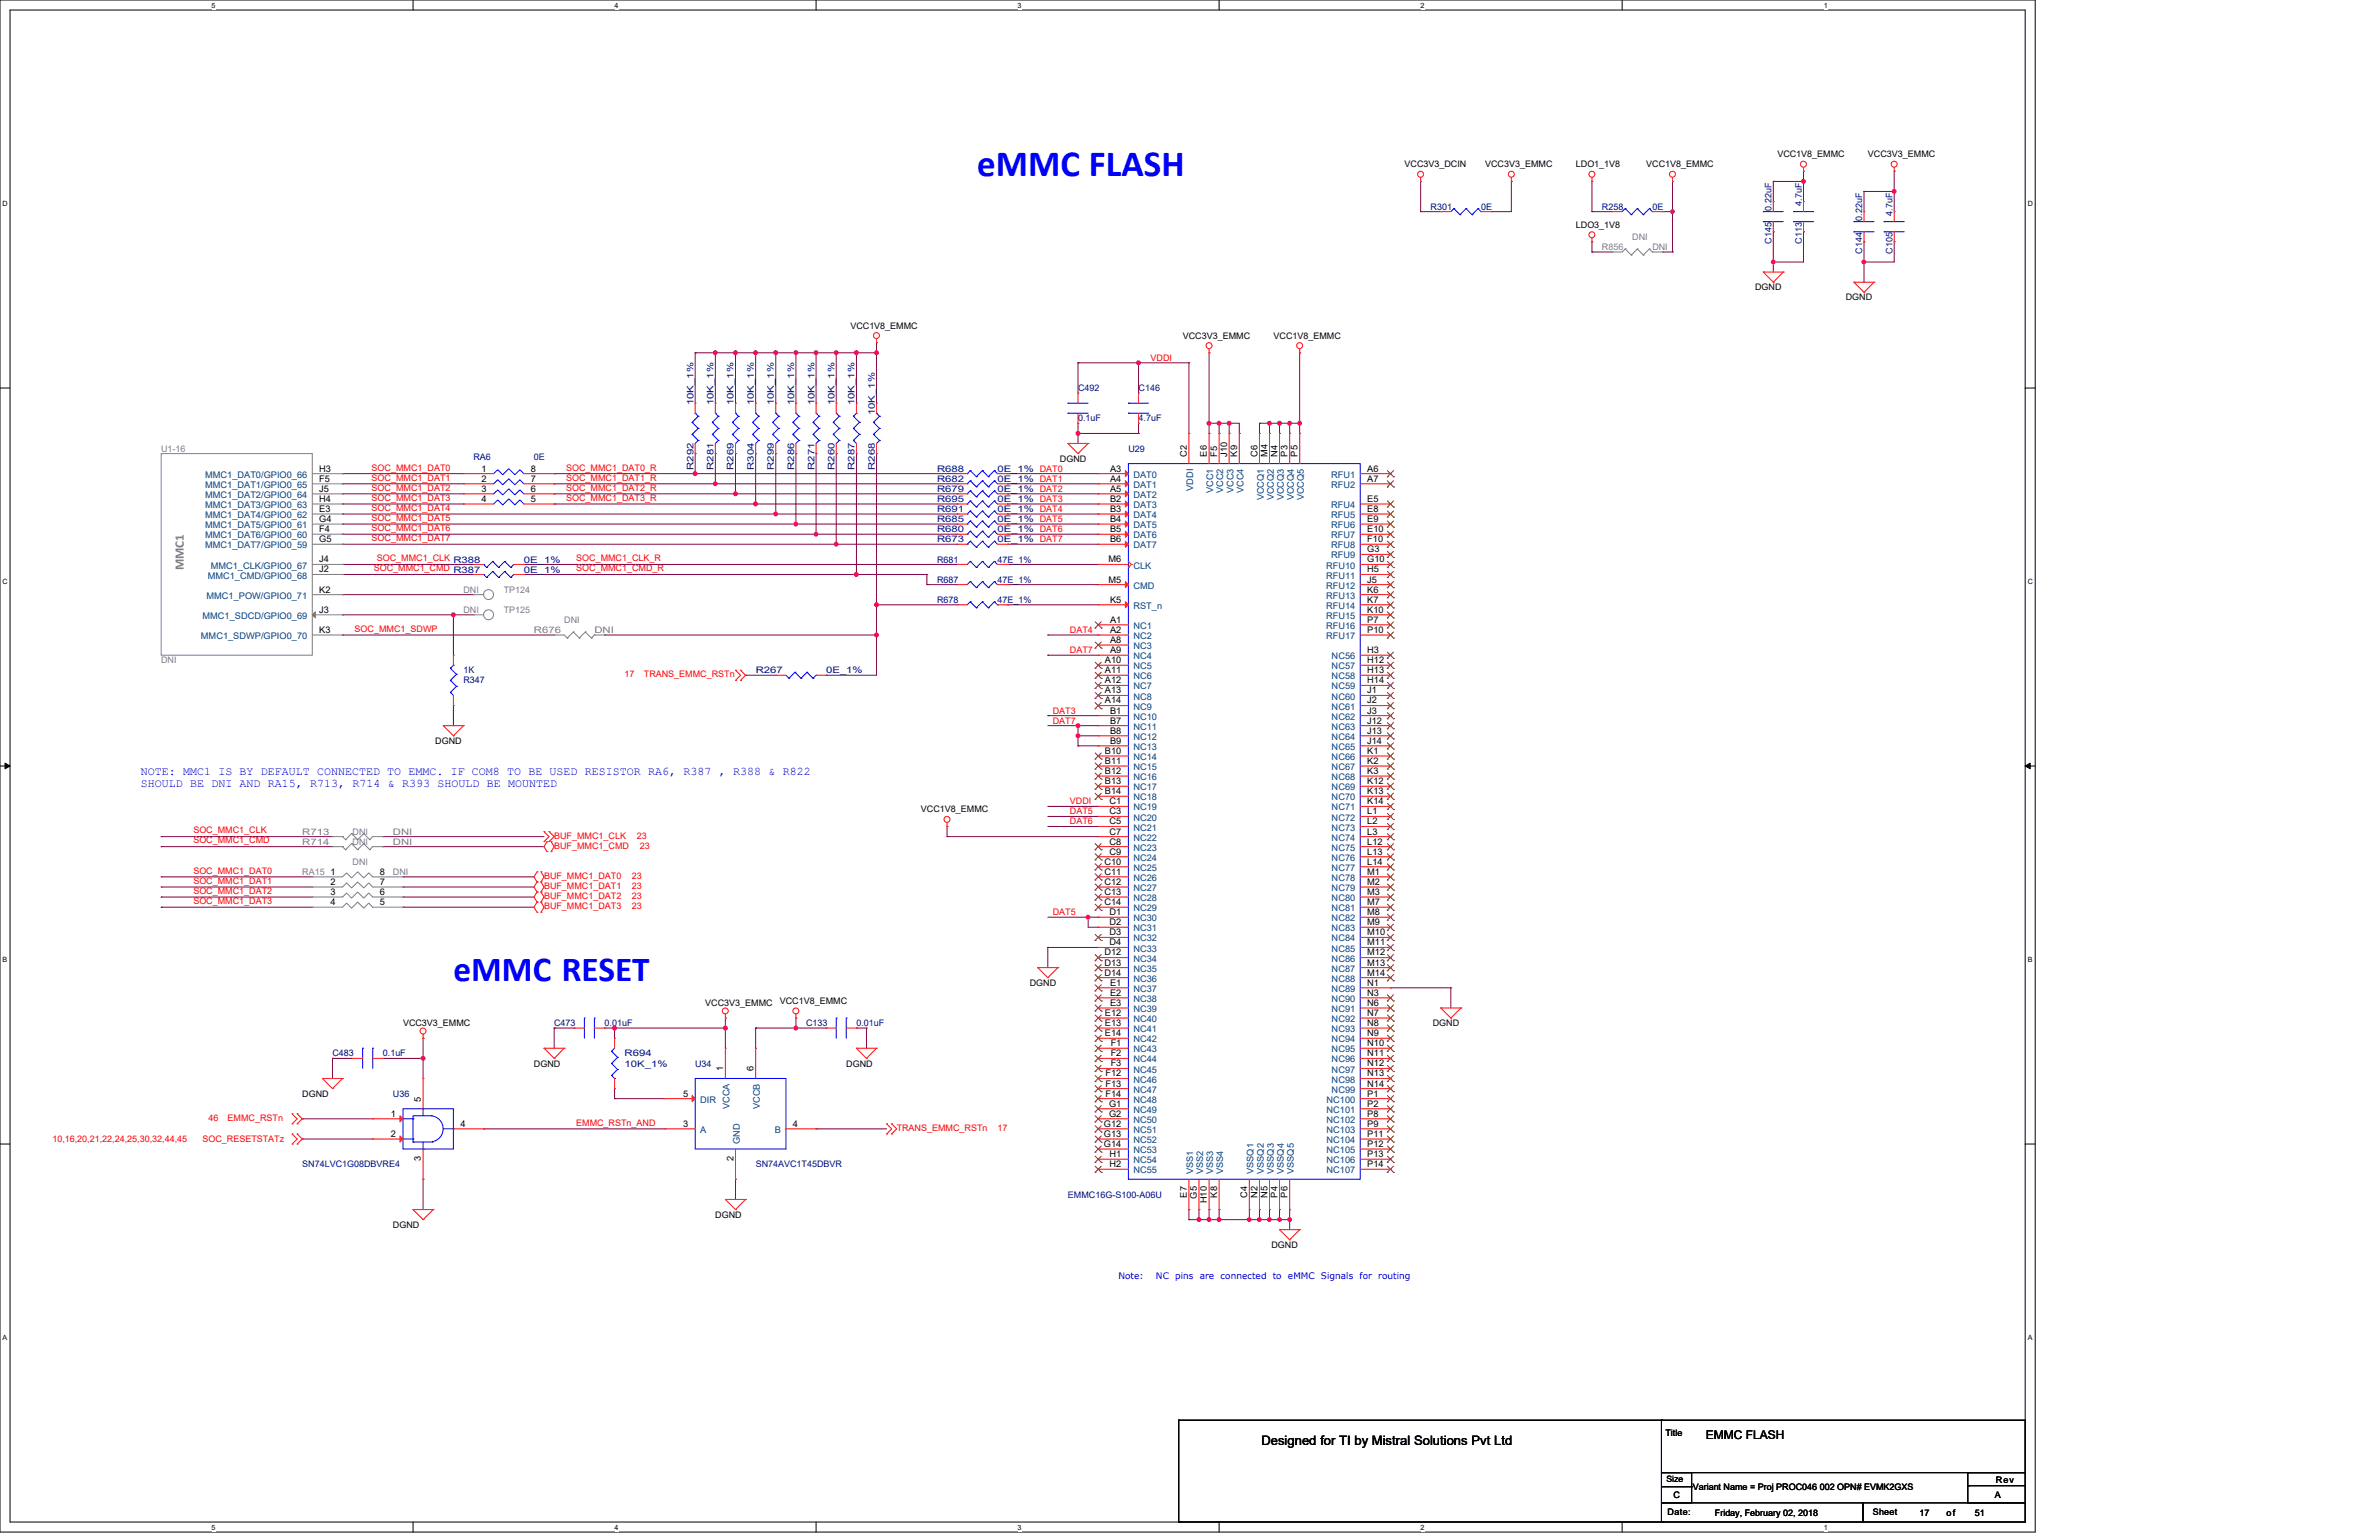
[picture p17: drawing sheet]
<svg xmlns="http://www.w3.org/2000/svg" width="432mm" height="279mm" viewBox="0 0 432 279" stroke-linecap="round" stroke-linejoin="round" font-family="sans-serif">
<defs><g id="words">
<text font-size="6.7" fill="#00f" x="177.4" y="32">eMMC FLASH</text>
<text font-size="6.4" fill="#00f" x="82.3" y="178">eMMC RESET</text>
<text font-size="2.4" x="229" y="262.2">Designed for TI by Mistral Solutions Pvt Ltd</text>
<text font-size="2.3" fill="#808080" x="33.4" y="103.5" transform="rotate(-90 33.4 103.5)">MMC1</text>
<text font-size="2.2" x="309.6" y="261.1">EMMC FLASH</text>
<g font-size="2.1" fill="#00f">
<text x="25.6" y="140.7">NOTE: MMC1 IS BY DEFAULT CONNECTED TO EMMC. IF COM8 TO BE USED RESISTOR RA6, R387 , R388 &amp; R822</text>
<text x="25.6" y="142.8">SHOULD BE DNI AND RA15, R713, R714 &amp; R393 SHOULD BE MOUNTED</text>
</g>
<g font-size="1.7">
<text x="215.4" y="82.8" transform="rotate(-90 215.4 82.8)">C2</text>
<text x="219.1" y="82.8" transform="rotate(-90 219.1 82.8)">E6</text>
<text x="220.9" y="82.8" transform="rotate(-90 220.9 82.8)">F5</text>
<text x="222.7" y="82.8" transform="rotate(-90 222.7 82.8)">J10</text>
<text x="224.6" y="82.8" transform="rotate(-90 224.6 82.8)">K9</text>
<text x="228.2" y="82.8" transform="rotate(-90 228.2 82.8)">C6</text>
<text x="230" y="82.8" transform="rotate(-90 230 82.8)">M4</text>
<text x="231.9" y="82.8" transform="rotate(-90 231.9 82.8)">N4</text>
<text x="233.7" y="82.8" transform="rotate(-90 233.7 82.8)">P3</text>
<text x="235.5" y="82.8" transform="rotate(-90 235.5 82.8)">P5</text>
<text x="58" y="85.6">H3</text>
<text x="58" y="87.4">F5</text>
<text x="58" y="89.2">J5</text>
<text x="87.4" y="85.6">1</text>
<text x="87.4" y="87.4">2</text>
<text x="87.4" y="89.2">3</text>
<text x="96.4" y="89.2">6</text>
<text x="96.4" y="87.4">7</text>
<text x="96.4" y="85.6">8</text>
<text x="201.5" y="85.6">A3</text>
<text x="201.5" y="87.4">A4</text>
<text x="201.5" y="89.2">A5</text>
<text x="248.2" y="85.6">A6</text>
<text x="248.2" y="87.4">A7</text>
<text x="58" y="91.1">H4</text>
<text x="58" y="94.7">G4</text>
<text x="58" y="92.9">E3</text>
<text x="87.4" y="91.1">4</text>
<text x="96.4" y="91.1">5</text>
<text x="201.5" y="91.1">B2</text>
<text x="201.5" y="92.9">B3</text>
<text x="201.5" y="94.7">B4</text>
<text x="248.2" y="91.1">E5</text>
<text x="248.2" y="92.9">E8</text>
<text x="248.2" y="94.7">E9</text>
<text x="58" y="96.5">F4</text>
<text x="58" y="98.4">G5</text>
<text x="201.5" y="96.5">B5</text>
<text x="201.5" y="98.4">B6</text>
<text x="248.2" y="96.5">E10</text>
<text x="248.2" y="98.4">F10</text>
<text x="248.2" y="100.2">G3</text>
<text x="58" y="102">J4</text>
<text x="58" y="107.5">K2</text>
<text x="58" y="103.8">J2</text>
<text x="201.2" y="105.7">M5</text>
<text x="201.2" y="102">M6</text>
<text x="248.2" y="102">G10</text>
<text x="248.2" y="103.8">H5</text>
<text x="248.2" y="105.7">J5</text>
<text x="248.2" y="107.5">K6</text>
<text x="58" y="111.2">J3</text>
<text x="201.5" y="109.3">K5</text>
<text x="201.5" y="113">A1</text>
<text x="248.2" y="109.3">K7</text>
<text x="248.2" y="111.2">K10</text>
<text x="248.2" y="113">P7</text>
<text x="58" y="114.8">K3</text>
<text x="201.5" y="114.8">A2</text>
<text x="201.5" y="116.6">A8</text>
<text x="201.5" y="118.5">A9</text>
<text x="248.2" y="114.8">P10</text>
<text x="248.2" y="118.5">H3</text>
<text x="200.6" y="120.3">A10</text>
<text x="200.6" y="122.1">A11</text>
<text x="200.6" y="124">A12</text>
<text x="200.6" y="125.8">A13</text>
<text x="248.2" y="120.3">H12</text>
<text x="248.2" y="122.1">H13</text>
<text x="248.2" y="124">H14</text>
<text x="248.2" y="125.8">J1</text>
<text x="200.6" y="127.6">A14</text>
<text x="201.5" y="129.5">B1</text>
<text x="201.5" y="131.3">B7</text>
<text x="248.2" y="131.3">J12</text>
<text x="248.2" y="129.5">J3</text>
<text x="248.2" y="127.6">J2</text>
<text x="200.6" y="136.8">B10</text>
<text x="201.5" y="133.1">B8</text>
<text x="201.5" y="134.9">B9</text>
<text x="248.2" y="133.1">J13</text>
<text x="248.2" y="134.9">J14</text>
<text x="248.2" y="136.8">K1</text>
<text x="200.6" y="138.6">B11</text>
<text x="200.6" y="140.4">B12</text>
<text x="200.6" y="142.3">B13</text>
<text x="248.2" y="138.6">K2</text>
<text x="248.2" y="140.4">K3</text>
<text x="248.2" y="142.3">K12</text>
<text x="200.6" y="144.1">B14</text>
<text x="201.4" y="149.6">C5</text>
<text x="201.4" y="145.9">C1</text>
<text x="201.4" y="147.7">C3</text>
<text x="248.2" y="144.1">K13</text>
<text x="248.2" y="145.9">K14</text>
<text x="248.2" y="147.7">L1</text>
<text x="248.2" y="149.6">L2</text>
<text x="201.4" y="151.4">C7</text>
<text x="201.4" y="153.2">C8</text>
<text x="201.4" y="155.1">C9</text>
<text x="248.2" y="151.4">L3</text>
<text x="248.2" y="153.2">L12</text>
<text x="248.2" y="155.1">L13</text>
<text x="60" y="158.7">1</text>
<text x="60" y="160.5">2</text>
<text x="68.9" y="160.5">7</text>
<text x="68.9" y="158.7">8</text>
<text x="200.5" y="156.9">C10</text>
<text x="200.5" y="158.7">C11</text>
<text x="200.5" y="160.5">C12</text>
<text x="248.2" y="156.9">L14</text>
<text x="248.2" y="158.7">M1</text>
<text x="248.2" y="160.5">M2</text>
<text x="60" y="162.4">3</text>
<text x="60" y="164.2">4</text>
<text x="68.9" y="164.2">5</text>
<text x="68.9" y="162.4">6</text>
<text x="200.5" y="162.4">C13</text>
<text x="200.5" y="164.2">C14</text>
<text x="201.4" y="166">D1</text>
<text x="201.4" y="167.9">D2</text>
<text x="248.2" y="162.4">M3</text>
<text x="248.2" y="164.2">M7</text>
<text x="248.2" y="166">M8</text>
<text x="248.2" y="167.9">M9</text>
<text x="200.5" y="173.4">D12</text>
<text x="201.4" y="169.7">D3</text>
<text x="201.4" y="171.5">D4</text>
<text x="248.2" y="169.7">M10</text>
<text x="248.2" y="171.5">M11</text>
<text x="248.2" y="173.4">M12</text>
<text x="200.5" y="175.2">D13</text>
<text x="200.5" y="177">D14</text>
<text x="201.5" y="178.8">E1</text>
<text x="248.2" y="175.2">M13</text>
<text x="248.2" y="177">M14</text>
<text x="248.2" y="178.8">N1</text>
<text x="200.6" y="184.3">E12</text>
<text x="201.5" y="180.7">E2</text>
<text x="201.5" y="182.5">E3</text>
<text x="248.2" y="180.7">N3</text>
<text x="248.2" y="182.5">N6</text>
<text x="248.2" y="184.3">N7</text>
<text x="200.6" y="186.1">E13</text>
<text x="200.6" y="188">E14</text>
<text x="201.6" y="189.8">F1</text>
<text x="201.6" y="191.6">F2</text>
<text x="248.2" y="186.1">N8</text>
<text x="248.2" y="188">N9</text>
<text x="248.2" y="189.8">N10</text>
<text x="248.2" y="191.6">N11</text>
<text x="131.3" y="194.4" transform="rotate(-90 131.3 194.4)">1</text>
<text x="136.8" y="194.4" transform="rotate(-90 136.8 194.4)">6</text>
<text x="200.7" y="195.3">F12</text>
<text x="200.7" y="197.1">F13</text>
<text x="201.6" y="193.5">F3</text>
<text x="248.2" y="193.5">N12</text>
<text x="248.2" y="195.3">N13</text>
<text x="248.2" y="197.1">N14</text>
<text x="71" y="202.6">1</text>
<text x="76.4" y="199.9" transform="rotate(-90 76.4 199.9)">5</text>
<text x="124" y="198.9">5</text>
<text x="200.7" y="198.9">F14</text>
<text x="201.3" y="200.8">G1</text>
<text x="201.3" y="202.6">G2</text>
<text x="248.2" y="198.9">P1</text>
<text x="248.2" y="200.8">P2</text>
<text x="248.2" y="202.6">P8</text>
<text x="71" y="206.3">2</text>
<text x="83.6" y="204.4">4</text>
<text x="124" y="204.4">3</text>
<text x="143.9" y="204.4">4</text>
<text x="200.4" y="204.4">G12</text>
<text x="200.4" y="206.3">G13</text>
<text x="200.4" y="208.1">G14</text>
<text x="201.4" y="209.9">H1</text>
<text x="248.2" y="204.4">P9</text>
<text x="248.2" y="206.3">P11</text>
<text x="248.2" y="208.1">P12</text>
<text x="248.2" y="209.9">P13</text>
<text x="76.4" y="210.7" transform="rotate(-90 76.4 210.7)">3</text>
<text x="133.1" y="210.7" transform="rotate(-90 133.1 210.7)">2</text>
<text x="201.4" y="211.8">H2</text>
<text x="248.2" y="211.8">P14</text>
<text x="215.4" y="217.3" transform="rotate(-90 215.4 217.3)">E7</text>
<text x="217.2" y="217.5" transform="rotate(-90 217.2 217.5)">G5</text>
<text x="219.1" y="218.3" transform="rotate(-90 219.1 218.3)">H10</text>
<text x="220.9" y="217.3" transform="rotate(-90 220.9 217.3)">K8</text>
<text x="226.4" y="217.4" transform="rotate(-90 226.4 217.4)">C4</text>
<text x="228.2" y="217.4" transform="rotate(-90 228.2 217.4)">N2</text>
<text x="230" y="217.4" transform="rotate(-90 230 217.4)">N5</text>
<text x="231.9" y="217.3" transform="rotate(-90 231.9 217.3)">P4</text>
<text x="233.7" y="217.3" transform="rotate(-90 233.7 217.3)">P6</text>
</g>
<g font-size="1.7" fill="#004080">
<text x="37.2" y="86.7">MMC1_DAT0/GPIO0_66</text>
<text x="37.2" y="88.5">MMC1_DAT1/GPIO0_65</text>
<text x="205.7" y="86.7">DAT0</text>
<text x="205.7" y="88.5">DAT1</text>
<text x="216.6" y="89" transform="rotate(-90 216.6 89)">VDDI</text>
<text x="220.2" y="89.5" transform="rotate(-90 220.2 89.5)">VCC1</text>
<text x="222" y="89.5" transform="rotate(-90 222 89.5)">VCC2</text>
<text x="223.9" y="89.5" transform="rotate(-90 223.9 89.5)">VCC3</text>
<text x="225.7" y="89.5" transform="rotate(-90 225.7 89.5)">VCC4</text>
<text x="241.6" y="86.7">RFU1</text>
<text x="241.6" y="88.5">RFU2</text>
<text x="37.2" y="90.3">MMC1_DAT2/GPIO0_64</text>
<text x="37.2" y="92.2">MMC1_DAT3/GPIO0_63</text>
<text x="37.2" y="95.8">MMC1_DAT5/GPIO0_61</text>
<text x="37.2" y="94">MMC1_DAT4/GPIO0_62</text>
<text x="205.7" y="90.3">DAT2</text>
<text x="205.7" y="92.2">DAT3</text>
<text x="205.7" y="94">DAT4</text>
<text x="205.7" y="95.8">DAT5</text>
<text x="229.4" y="90.8" transform="rotate(-90 229.4 90.8)">VCCQ1</text>
<text x="231.2" y="90.8" transform="rotate(-90 231.2 90.8)">VCCQ2</text>
<text x="233" y="90.8" transform="rotate(-90 233 90.8)">VCCQ3</text>
<text x="234.8" y="90.8" transform="rotate(-90 234.8 90.8)">VCCQ4</text>
<text x="236.7" y="90.8" transform="rotate(-90 236.7 90.8)">VCCQ5</text>
<text x="241.6" y="92.2">RFU4</text>
<text x="241.6" y="94">RFU5</text>
<text x="241.6" y="95.8">RFU6</text>
<text x="37.2" y="97.7">MMC1_DAT6/GPIO0_60</text>
<text x="37.2" y="99.5">MMC1_DAT7/GPIO0_59</text>
<text x="205.7" y="97.7">DAT6</text>
<text x="205.7" y="99.5">DAT7</text>
<text x="241.6" y="97.7">RFU7</text>
<text x="241.6" y="99.5">RFU8</text>
<text x="241.6" y="101.3">RFU9</text>
<text x="37.7" y="105">MMC1_CMD/GPIO0_68</text>
<text x="38.2" y="103.1">MMC1_CLK/GPIO0_67</text>
<text x="205.7" y="106.8">CMD</text>
<text x="205.7" y="103.1">CLK</text>
<text x="240.7" y="103.1">RFU10</text>
<text x="240.7" y="105">RFU11</text>
<text x="240.7" y="106.8">RFU12</text>
<text x="36.8" y="112.3">MMC1_SDCD/GPIO0_69</text>
<text x="37.5" y="108.6">MMC1_POW/GPIO0_71</text>
<text x="205.7" y="110.5">RST_n</text>
<text x="240.7" y="108.6">RFU13</text>
<text x="240.7" y="110.5">RFU14</text>
<text x="240.7" y="112.3">RFU15</text>
<text x="36.5" y="116">MMC1_SDWP/GPIO0_70</text>
<text x="205.7" y="114.1">NC1</text>
<text x="205.7" y="116">NC2</text>
<text x="205.7" y="117.8">NC3</text>
<text x="205.7" y="119.6">NC4</text>
<text x="240.7" y="114.1">RFU16</text>
<text x="240.7" y="116">RFU17</text>
<text x="241.7" y="119.6">NC56</text>
<text x="205.7" y="121.4">NC5</text>
<text x="205.7" y="123.3">NC6</text>
<text x="205.7" y="125.1">NC7</text>
<text x="241.7" y="121.4">NC57</text>
<text x="241.7" y="123.3">NC58</text>
<text x="241.7" y="125.1">NC59</text>
<text x="205.7" y="126.9">NC8</text>
<text x="205.7" y="128.8">NC9</text>
<text x="205.7" y="130.6">NC10</text>
<text x="241.7" y="130.6">NC62</text>
<text x="241.7" y="126.9">NC60</text>
<text x="241.7" y="128.8">NC61</text>
<text x="205.7" y="132.4">NC11</text>
<text x="205.7" y="134.2">NC12</text>
<text x="205.7" y="136.1">NC13</text>
<text x="205.7" y="137.9">NC14</text>
<text x="241.7" y="132.4">NC63</text>
<text x="241.7" y="134.2">NC64</text>
<text x="241.7" y="136.1">NC65</text>
<text x="241.7" y="137.9">NC66</text>
<text x="205.7" y="139.7">NC15</text>
<text x="205.7" y="141.5">NC16</text>
<text x="205.7" y="143.4">NC17</text>
<text x="241.7" y="139.7">NC67</text>
<text x="241.7" y="141.5">NC68</text>
<text x="241.7" y="143.4">NC69</text>
<text x="205.7" y="145.2">NC18</text>
<text x="205.7" y="147">NC19</text>
<text x="205.7" y="148.9">NC20</text>
<text x="241.7" y="145.2">NC70</text>
<text x="241.7" y="147">NC71</text>
<text x="241.7" y="148.9">NC72</text>
<text x="205.7" y="150.7">NC21</text>
<text x="205.7" y="152.5">NC22</text>
<text x="205.7" y="154.3">NC23</text>
<text x="241.7" y="150.7">NC73</text>
<text x="241.7" y="152.5">NC74</text>
<text x="241.7" y="154.3">NC75</text>
<text x="205.7" y="156.2">NC24</text>
<text x="205.7" y="158">NC25</text>
<text x="205.7" y="159.8">NC26</text>
<text x="205.7" y="161.7">NC27</text>
<text x="241.7" y="156.2">NC76</text>
<text x="241.7" y="158">NC77</text>
<text x="241.7" y="159.8">NC78</text>
<text x="241.7" y="161.7">NC79</text>
<text x="205.7" y="163.5">NC28</text>
<text x="205.7" y="165.3">NC29</text>
<text x="205.7" y="167.2">NC30</text>
<text x="241.7" y="163.5">NC80</text>
<text x="241.7" y="165.3">NC81</text>
<text x="241.7" y="167.2">NC82</text>
<text x="205.7" y="169">NC31</text>
<text x="205.7" y="170.8">NC32</text>
<text x="205.7" y="172.6">NC33</text>
<text x="241.7" y="169">NC83</text>
<text x="241.7" y="170.8">NC84</text>
<text x="241.7" y="172.6">NC85</text>
<text x="205.7" y="174.5">NC34</text>
<text x="205.7" y="176.3">NC35</text>
<text x="205.7" y="178.1">NC36</text>
<text x="205.7" y="180">NC37</text>
<text x="241.7" y="174.5">NC86</text>
<text x="241.7" y="176.3">NC87</text>
<text x="241.7" y="178.1">NC88</text>
<text x="241.7" y="180">NC89</text>
<text x="205.7" y="181.8">NC38</text>
<text x="205.7" y="183.6">NC39</text>
<text x="205.7" y="185.4">NC40</text>
<text x="241.7" y="181.8">NC90</text>
<text x="241.7" y="183.6">NC91</text>
<text x="241.7" y="185.4">NC92</text>
<text x="205.7" y="187.3">NC41</text>
<text x="205.7" y="189.1">NC42</text>
<text x="205.7" y="190.9">NC43</text>
<text x="241.7" y="187.3">NC93</text>
<text x="241.7" y="189.1">NC94</text>
<text x="241.7" y="190.9">NC95</text>
<text x="205.7" y="192.8">NC44</text>
<text x="205.7" y="194.6">NC45</text>
<text x="205.7" y="196.4">NC46</text>
<text x="241.7" y="192.8">NC96</text>
<text x="241.7" y="194.6">NC97</text>
<text x="241.7" y="196.4">NC98</text>
<text x="127.1" y="200.1">DIR</text>
<text x="132.4" y="201.2" transform="rotate(-90 132.4 201.2)">VCCA</text>
<text x="137.9" y="201.2" transform="rotate(-90 137.9 201.2)">VCCB</text>
<text x="205.7" y="198.2">NC47</text>
<text x="205.7" y="200.1">NC48</text>
<text x="205.7" y="201.9">NC49</text>
<text x="205.7" y="203.7">NC50</text>
<text x="240.8" y="200.1">NC100</text>
<text x="240.8" y="201.9">NC101</text>
<text x="240.8" y="203.7">NC102</text>
<text x="241.7" y="198.2">NC99</text>
<text x="127.1" y="205.5">A</text>
<text x="134.3" y="207.6" transform="rotate(-90 134.3 207.6)">GND</text>
<text x="140.6" y="205.5">B</text>
<text x="205.7" y="205.5">NC51</text>
<text x="205.7" y="207.4">NC52</text>
<text x="205.7" y="209.2">NC53</text>
<text x="240.8" y="205.5">NC103</text>
<text x="240.8" y="207.4">NC104</text>
<text x="240.8" y="209.2">NC105</text>
<text x="205.7" y="211.1">NC54</text>
<text x="205.7" y="212.9">NC55</text>
<text x="216.6" y="213" transform="rotate(-90 216.6 213)">VSS1</text>
<text x="218.4" y="213" transform="rotate(-90 218.4 213)">VSS2</text>
<text x="220.2" y="213" transform="rotate(-90 220.2 213)">VSS3</text>
<text x="222" y="213" transform="rotate(-90 222 213)">VSS4</text>
<text x="227.5" y="213" transform="rotate(-90 227.5 213)">VSSQ1</text>
<text x="229.4" y="213" transform="rotate(-90 229.4 213)">VSSQ2</text>
<text x="231.2" y="213" transform="rotate(-90 231.2 213)">VSSQ3</text>
<text x="233" y="213" transform="rotate(-90 233 213)">VSSQ4</text>
<text x="234.8" y="213" transform="rotate(-90 234.8 213)">VSSQ5</text>
<text x="240.8" y="211.1">NC106</text>
<text x="240.8" y="212.9">NC107</text>
</g>
<g font-size="1.6">
<text x="322.6" y="28.5">VCC1V8_EMMC</text>
<text x="339" y="28.5">VCC3V3_EMMC</text>
<text x="254.9" y="30.4">VCC3V3_DCIN</text>
<text x="269.6" y="30.4">VCC3V3_EMMC</text>
<text x="286" y="30.4">LDO1_1V8</text>
<text x="298.8" y="30.4">VCC1V8_EMMC</text>
<text x="286" y="41.3">LDO3_1V8</text>
<text x="318.6" y="52.7">DGND</text>
<text x="154.3" y="59.6">VCC1V8_EMMC</text>
<text x="335" y="54.5">DGND</text>
<text x="214.7" y="61.5">VCC3V3_EMMC</text>
<text x="231.2" y="61.5">VCC1V8_EMMC</text>
<text x="192.4" y="83.8">DGND</text>
<text x="79" y="135">DGND</text>
<text x="167.2" y="147.4">VCC1V8_EMMC</text>
<text x="186.9" y="178.9">DGND</text>
<text x="128" y="182.5">VCC3V3_EMMC</text>
<text x="141.5" y="182.2">VCC1V8_EMMC</text>
<text x="73.2" y="186.2">VCC3V3_EMMC</text>
<text x="260.1" y="186.2">DGND</text>
<text x="96.9" y="193.5">DGND</text>
<text x="153.6" y="193.5">DGND</text>
<text x="54.9" y="199">DGND</text>
<text x="129.8" y="220.9">DGND</text>
<text x="71.3" y="222.8">DGND</text>
<text x="230.8" y="226.4">DGND</text>
<text x="302.3" y="260.6">Title</text>
<text x="302.5" y="269">Size</text>
<text x="362.3" y="269">Rev</text>
<text x="302.7" y="274.9">Date:</text>
<text x="303.8" y="271.8">C</text>
<text x="307.2" y="270.3">Variant Name = Proj PROC046 002 OPN# EVMK2GXS</text>
<text x="311.3" y="275.1">Friday, February 02, 2018</text>
<text x="340" y="274.9">Sheet</text>
<text x="348.4" y="275.1">17</text>
<text x="353.3" y="275.1">of</text>
<text x="358.4" y="275.1">51</text>
<text x="362.1" y="271.8">A</text>
</g>
<g font-size="1.6" fill="#000080">
<text x="259.7" y="38.1">R301</text>
<text x="268.8" y="38.1">0E</text>
<text x="290.8" y="38.1">R258</text>
<text x="299.9" y="38.1">0E</text>
<text x="321.5" y="38.2" transform="rotate(-90 321.5 38.2)">0.22uF</text>
<text x="327" y="37.3" transform="rotate(-90 327 37.3)">4.7uF</text>
<text x="338" y="40" transform="rotate(-90 338 40)">0.22uF</text>
<text x="343.5" y="39.1" transform="rotate(-90 343.5 39.1)">4.7uF</text>
<text x="321.5" y="44.2" transform="rotate(-90 321.5 44.2)">C145</text>
<text x="327" y="44.2" transform="rotate(-90 327 44.2)">C113</text>
<text x="338" y="46.1" transform="rotate(-90 338 46.1)">C144</text>
<text x="343.5" y="46.1" transform="rotate(-90 343.5 46.1)">C105</text>
<text x="195.7" y="71">C492</text>
<text x="206.7" y="71">C146</text>
<text x="125.9" y="73.5" transform="rotate(-90 125.9 73.5)">10K_1%</text>
<text x="129.5" y="73.5" transform="rotate(-90 129.5 73.5)">10K_1%</text>
<text x="133.2" y="73.5" transform="rotate(-90 133.2 73.5)">10K_1%</text>
<text x="136.8" y="73.5" transform="rotate(-90 136.8 73.5)">10K_1%</text>
<text x="140.5" y="73.5" transform="rotate(-90 140.5 73.5)">10K_1%</text>
<text x="144.1" y="73.5" transform="rotate(-90 144.1 73.5)">10K_1%</text>
<text x="147.8" y="73.5" transform="rotate(-90 147.8 73.5)">10K_1%</text>
<text x="151.4" y="73.5" transform="rotate(-90 151.4 73.5)">10K_1%</text>
<text x="155.1" y="73.5" transform="rotate(-90 155.1 73.5)">10K_1%</text>
<text x="158.8" y="75.3" transform="rotate(-90 158.8 75.3)">10K_1%</text>
<text x="195.7" y="76.5">0.1uF</text>
<text x="206.7" y="76.5">4.7uF</text>
<text x="85.9" y="83.4">RA6</text>
<text x="96.9" y="83.4">0E</text>
<text x="204.8" y="81.9">U29</text>
<text x="125.9" y="85.2" transform="rotate(-90 125.9 85.2)">R292</text>
<text x="129.5" y="85.2" transform="rotate(-90 129.5 85.2)">R281</text>
<text x="133.2" y="85.2" transform="rotate(-90 133.2 85.2)">R269</text>
<text x="136.8" y="85.2" transform="rotate(-90 136.8 85.2)">R304</text>
<text x="140.5" y="85.2" transform="rotate(-90 140.5 85.2)">R299</text>
<text x="144.1" y="85.2" transform="rotate(-90 144.1 85.2)">R286</text>
<text x="147.8" y="85.2" transform="rotate(-90 147.8 85.2)">R271</text>
<text x="151.4" y="85.2" transform="rotate(-90 151.4 85.2)">R260</text>
<text x="155.1" y="85.2" transform="rotate(-90 155.1 85.2)">R287</text>
<text x="158.8" y="85.2" transform="rotate(-90 158.8 85.2)">R268</text>
<text x="170.1" y="85.6">R688</text>
<text x="170.1" y="87.4">R682</text>
<text x="170.1" y="89.3">R679</text>
<text x="181" y="85.6">0E_1% DAT0</text>
<text x="181" y="87.4">0E_1% DAT1</text>
<text x="181" y="89.3">0E_1% DAT2</text>
<text x="170.1" y="91.1">R695</text>
<text x="170.1" y="92.9">R691</text>
<text x="170.1" y="94.7">R685</text>
<text x="181" y="91.1">0E_1% DAT3</text>
<text x="181" y="92.9">0E_1% DAT4</text>
<text x="181" y="94.7">0E_1% DAT5</text>
<text x="170.1" y="98.4">R673</text>
<text x="170.1" y="96.6">R680</text>
<text x="181" y="98.4">0E_1% DAT7</text>
<text x="181" y="96.6">0E_1% DAT6</text>
<text x="95.1" y="103.9">0E_1%</text>
<text x="95.1" y="102.1">0E_1%</text>
<text x="170.1" y="105.7">R687</text>
<text x="170.1" y="102.1">R681</text>
<text x="181" y="105.7">47E_1%</text>
<text x="181" y="102.1">47E_1%</text>
<text x="170.1" y="109.4">R678</text>
<text x="181" y="109.4">47E_1%</text>
<text x="84.1" y="124">R347</text>
<text x="84.1" y="122.2">1K</text>
<text x="137.2" y="122.2">R267</text>
<text x="149.9" y="122.2">0E_1%</text>
<text x="60.3" y="191.7">C483</text>
<text x="69.5" y="191.7">0.1uF</text>
<text x="100.6" y="186.2">C473</text>
<text x="109.7" y="186.2">0.01uF</text>
<text x="113.4" y="191.7">R694</text>
<text x="146.3" y="186.2">C133</text>
<text x="155.4" y="186.2">0.01uF</text>
<text x="113.4" y="193.5">10K_1%</text>
<text x="126.2" y="193.5">U34</text>
<text x="71.3" y="199">U36</text>
<text x="54.9" y="211.8">SN74LVC1G08DBVRE4</text>
<text x="137.2" y="211.8">SN74AVC1T45DBVR</text>
<text x="193.8" y="217.3">EMMC16G-S100-A06U</text>
</g>
<g font-size="1.6" fill="#808080">
<text x="290.8" y="45.4">R856</text>
<text x="296.2" y="43.5">DNI</text>
<text x="299.9" y="45.4">DNI</text>
<text x="29.3" y="81.9">U1-16</text>
<text x="84.1" y="107.5">DNI</text>
<text x="91.4" y="107.5">TP124</text>
<text x="84.1" y="111.2">DNI</text>
<text x="91.4" y="111.2">TP125</text>
<text x="102.4" y="113">DNI</text>
<text x="96.9" y="114.9">R676</text>
<text x="107.9" y="114.9">DNI</text>
<text x="29.3" y="120.4">DNI</text>
<text x="54.9" y="153.3">R714</text>
<text x="54.9" y="151.4">R713</text>
<text x="64" y="153.3">DNI</text>
<text x="64" y="151.4">DNI</text>
<text x="71.3" y="153.3">DNI</text>
<text x="71.3" y="151.4">DNI</text>
<text x="54.9" y="158.7">RA15</text>
<text x="64" y="156.9">DNI</text>
<text x="71.3" y="158.7">DNI</text>
</g>
<g font-size="1.6" fill="#f00">
<text x="208.8" y="65.5">VDDI</text>
<text x="67.5" y="87.2">SOC_MMC1_DAT1</text>
<text x="67.5" y="89">SOC_MMC1_DAT2</text>
<text x="67.5" y="85.4">SOC_MMC1_DAT0</text>
<text x="102.8" y="85.4">SOC_MMC1_DAT0_R</text>
<text x="102.8" y="87.2">SOC_MMC1_DAT1_R</text>
<text x="102.8" y="89">SOC_MMC1_DAT2_R</text>
<text x="67.5" y="92.7">SOC_MMC1_DAT4</text>
<text x="67.5" y="94.5">SOC_MMC1_DAT5</text>
<text x="67.5" y="90.9">SOC_MMC1_DAT3</text>
<text x="102.8" y="90.9">SOC_MMC1_DAT3_R</text>
<text x="67.5" y="98.2">SOC_MMC1_DAT7</text>
<text x="67.5" y="96.4">SOC_MMC1_DAT6</text>
<text x="68.4" y="101.8">SOC_MMC1_CLK R388</text>
<text x="104.6" y="101.8">SOC_MMC1_CLK_R</text>
<text x="67.8" y="103.7">SOC_MMC1_CMD R387</text>
<text x="104.6" y="103.7">SOC_MMC1_CMD_R</text>
<text x="64.4" y="114.6">SOC_MMC1_SDWP</text>
<text x="194.2" y="118.5">DAT7</text>
<text x="194.2" y="114.9">DAT4</text>
<text x="113.4" y="122.9">17</text>
<text x="116.9" y="122.9">TRANS_EMMC_RSTn</text>
<text x="191.1" y="131.3">DAT7</text>
<text x="191.1" y="129.5">DAT3</text>
<text x="194.2" y="147.8">DAT5</text>
<text x="194.2" y="145.9">VDDI</text>
<text x="194.2" y="149.6">DAT6</text>
<text x="35.1" y="151.2">SOC_MMC1_CLK</text>
<text x="35.1" y="153">SOC_MMC1_CMD</text>
<text x="100.6" y="154">BUF_MMC1_CMD</text>
<text x="100.6" y="152.2">BUF_MMC1_CLK</text>
<text x="115.6" y="152.2">23</text>
<text x="116.1" y="154">23</text>
<text x="35.1" y="158.5">SOC_MMC1_DAT0</text>
<text x="35.1" y="160.4">SOC_MMC1_DAT1</text>
<text x="98.7" y="159.5">BUF_MMC1_DAT0</text>
<text x="98.7" y="161.3">BUF_MMC1_DAT1</text>
<text x="114.7" y="159.5">23</text>
<text x="114.7" y="161.3">23</text>
<text x="35.1" y="164">SOC_MMC1_DAT3</text>
<text x="35.1" y="162.2">SOC_MMC1_DAT2</text>
<text x="98.7" y="163.1">BUF_MMC1_DAT2</text>
<text x="98.7" y="165">BUF_MMC1_DAT3</text>
<text x="114.7" y="163.1">23</text>
<text x="114.7" y="165">23</text>
<text x="191.1" y="166.1">DAT5</text>
<text x="37.8" y="203.4">46</text>
<text x="41.3" y="203.4">EMMC_RSTn</text>
<text x="9.5" y="207.2">10,16,20,21,22,24,25,30,32,44,45</text>
<text x="36.7" y="207.2">SOC_RESETSTATz</text>
<text x="104.6" y="204.2">EMMC_RSTn_AND</text>
<text x="162.8" y="205.2">TRANS_EMMC_RSTn</text>
<text x="181" y="205.2">17</text>
</g>
<g font-size="1.6" fill="#00f">
<text x="203" y="232.1">Note:</text>
<text x="209.8" y="232.1">NC pins are connected to eMMC Signals for routing</text>
</g>
<g font-size="1.3">
<text x="38.4" y="1.4">5</text>
<text x="111.5" y="1.4">4</text>
<text x="184.7" y="1.4">3</text>
<text x="257.9" y="1.4">2</text>
<text x="331" y="1.4">1</text>
<text x=".5" y="37.3">D</text>
<text x="368" y="37.3">D</text>
<text x=".5" y="105.9">C</text>
<text x="368" y="105.9">C</text>
<text x=".5" y="174.5">B</text>
<text x="368" y="174.5">B</text>
<text x=".5" y="243">A</text>
<text x="368" y="243">A</text>
<text x="38.4" y="277.5">5</text>
<text x="111.5" y="277.5">4</text>
<text x="184.7" y="277.5">3</text>
<text x="257.9" y="277.5">2</text>
<text x="331" y="277.5">1</text>
</g>
</g></defs>
<path d="M0 0h369.4v278h-369.4zM1.8 1.8h365.8v274.3h-365.8z" fill="none" stroke="#000" stroke-width=".18"/>
<g fill="#fff">
<path d="M38.4 .2h.7v1.5h-.7z"/>
<path d="M38.4 276.3h.7v1.5h-.7z"/>
</g>
<path d="M75 0v1.8M75 276.1v1.9" fill="none" stroke="#000" stroke-width=".18"/>
<g fill="#fff">
<path d="M111.5 .2h.8v1.5h-.8z"/>
<path d="M111.5 276.3h.8v1.5h-.8z"/>
</g>
<path d="M148.1 0v1.8M148.1 276.1v1.9" fill="none" stroke="#000" stroke-width=".18"/>
<g fill="#fff">
<path d="M184.7 .2h.7v1.5h-.7z"/>
<path d="M184.7 276.3h.7v1.5h-.7z"/>
</g>
<path d="M221.3 0v1.8M221.3 276.1v1.9" fill="none" stroke="#000" stroke-width=".18"/>
<g fill="#fff">
<path d="M257.9 .2h.7v1.5h-.7z"/>
<path d="M257.9 276.3h.7v1.5h-.7z"/>
</g>
<path d="M294.4 0v1.8M294.4 276.1v1.9" fill="none" stroke="#000" stroke-width=".18"/>
<g fill="#fff">
<path d="M331 .2h.7v1.5h-.7z"/>
<path d="M331 276.3h.7v1.5h-.7z"/>
<path d="M.5 36.1h.9v1.5h-.9z"/>
<path d="M368 36.1h1v1.5h-1z"/>
<path d="M.5 104.7h.9v1.5h-.9z"/>
<path d="M368 104.7h1v1.5h-1z"/>
</g>
<path d="M0 70.4h1.8M367.6 70.4h1.8" fill="none" stroke="#000" stroke-width=".18"/>
<g fill="#fff">
<path d="M.5 173.3h.8v1.4h-.8z"/>
<path d="M368 173.3h.9v1.4h-.9z"/>
</g>
<path d="M0 139h1.8M.9 138.5l.9 .5-.9 .5zM367.6 139l.9-.5v1zM367.6 139h1.8" fill="none" stroke="#000" stroke-width=".18"/>
<path d="M.9 138.5l.9 .5-.9 .5zM367.6 139l.9-.5v1z" fill="#000"/>
<g fill="#fff">
<path d="M.5 241.9h.8v1.4h-.8z"/>
<path d="M368 241.9h.9v1.4h-.9z"/>
</g>
<path d="M0 207.6h1.8M367.6 207.6h1.8" fill="none" stroke="#000" stroke-width=".18"/>
<g fill="none" stroke="#800040" stroke-width=".18">
<path d="M221.3 78.6h.1M221.3 76.8v1.8M224.9 78.6h.1M224.9 76.8v1.8M230.4 78.6h.1M230.4 76.8v1.8M232.2 78.6h.1M232.2 76.8v1.8M234.1 76.8h.1M234.1 78.6h.1M234.1 76.8h1.8v1.8M234.1 76.8v1.8"/>
<path d="M235.9 78.6h.1"/>
</g>
<circle cx="221.3" cy="76.8" r=".36" fill="#f0f"/>
<circle cx="221.3" cy="76.8" r=".36" fill="none" stroke="#f0f" stroke-width=".18"/>
<path d="M219.5 78.6h.1M219.5 76.8v1.8M223.1 78.6h.1M223.1 76.8v1.8M232.2 221.3h.1M232.2 221.3h1.9" fill="none" stroke="#800040" stroke-width=".18"/>
<circle cx="234.1" cy="221.3" r=".35" fill="#f0f"/>
<circle cx="234.1" cy="221.3" r=".35" fill="none" stroke="#f0f" stroke-width=".18"/>
<circle cx="232.2" cy="221.3" r=".36" fill="#f0f"/>
<circle cx="232.2" cy="221.3" r=".36" fill="none" stroke="#f0f" stroke-width=".18"/>
<g fill="none" stroke="#800040" stroke-width=".18">
<path d="M338.3 43.9h.1M338.3 43.9v3.6M215.8 219.5h.1M215.8 219.5v1.8M217.6 219.5h.1M217.6 219.5v1.8M219.5 219.5h.1M219.5 219.5v1.8M221.3 219.5h.1M221.3 219.5v1.8M228.6 219.5h.1M228.6 219.5v1.8"/>
<path d="M234.1 221.3h.1M234.1 221.3v1.8"/>
</g>
<circle cx="338.3" cy="47.5" r=".36" fill="#f0f"/>
<circle cx="338.3" cy="47.5" r=".36" fill="none" stroke="#f0f" stroke-width=".18"/>
<path d="M338.3 34.7h.1M338.3 34.7v3.7M343.8 34.7h.1M343.8 34.7v3.7M343.8 43.9h.1M343.8 43.9v3.6" fill="none" stroke="#800040" stroke-width=".18"/>
<circle cx="343.8" cy="34.7" r=".35" fill="#f0f"/>
<circle cx="343.8" cy="34.7" r=".35" fill="none" stroke="#f0f" stroke-width=".18"/>
<path d="M338.3 34.7h.1M338.3 34.7h5.5M338.3 47.5h.1M338.3 47.5h5.5M206.7 65.8h.1M206.7 65.8v5.5" fill="none" stroke="#800040" stroke-width=".18"/>
<circle cx="206.6" cy="65.8" r=".35" fill="#f0f"/>
<circle cx="206.6" cy="65.8" r=".35" fill="none" stroke="#f0f" stroke-width=".18"/>
<path d="M195.7 65.8h.1M195.7 78.6h.1M195.7 65.8v5.5M195.7 78.6v1.9M195.7 78.6h11M195.7 80.5h.1" fill="none" stroke="#800040" stroke-width=".18"/>
<circle cx="195.7" cy="78.6" r=".36" fill="#f0f"/>
<circle cx="195.7" cy="78.6" r=".36" fill="none" stroke="#f0f" stroke-width=".18"/>
<path d="M321.9 32.9h.1M321.9 32.9h5.4M327.3 32.9h.1M327.3 32.9v3.7M321.9 47.5h.1M321.9 47.5v1.9M327.3 42.1h.1M327.3 42.1v5.4M206.7 78.6h.1M206.7 76.8v1.8" fill="none" stroke="#800040" stroke-width=".18"/>
<circle cx="327.3" cy="32.9" r=".35" fill="#f0f"/>
<circle cx="327.3" cy="32.9" r=".35" fill="none" stroke="#f0f" stroke-width=".18"/>
<path d="M321.9 32.9h.1M321.9 32.9v3.7M321.9 47.5h.1M321.9 47.5h5.4" fill="none" stroke="#800040" stroke-width=".18"/>
<circle cx="321.8" cy="47.5" r=".35" fill="#f0f"/>
<circle cx="321.8" cy="47.5" r=".35" fill="none" stroke="#f0f" stroke-width=".18"/>
<path d="M338.3 47.5h.1M338.3 47.5v3.7M129.8 64h.1M129.8 64h3.7M140.8 64h.1M140.8 64h3.7M151.8 64h.1M151.8 64v9.2M206.7 65.8h.1M206.7 65.8h9.1M215.8 65.8h.1M215.8 65.8v12.8" fill="none" stroke="#800040" stroke-width=".18"/>
<circle cx="151.8" cy="64" r=".36" fill="#f0f"/>
<circle cx="151.8" cy="64" r=".36" fill="none" stroke="#f0f" stroke-width=".18"/>
<path d="M148.1 64h.1M148.1 64v9.2" fill="none" stroke="#800040" stroke-width=".18"/>
<circle cx="148.1" cy="64" r=".36" fill="#f0f"/>
<circle cx="148.1" cy="64" r=".36" fill="none" stroke="#f0f" stroke-width=".18"/>
<path d="M144.5 64h.1M144.5 64v9.2" fill="none" stroke="#800040" stroke-width=".18"/>
<circle cx="144.4" cy="64" r=".36" fill="#f0f"/>
<circle cx="144.4" cy="64" r=".36" fill="none" stroke="#f0f" stroke-width=".18"/>
<path d="M129.8 64h.1M129.8 64v9.2" fill="none" stroke="#800040" stroke-width=".18"/>
<circle cx="129.8" cy="64" r=".36" fill="#f0f"/>
<circle cx="129.8" cy="64" r=".36" fill="none" stroke="#f0f" stroke-width=".18"/>
<path d="M126.2 64h.1M126.2 64v9.2M140.8 64h.1M140.8 64v9.2" fill="none" stroke="#800040" stroke-width=".18"/>
<circle cx="140.8" cy="64" r=".36" fill="#f0f"/>
<circle cx="140.8" cy="64" r=".36" fill="none" stroke="#f0f" stroke-width=".18"/>
<path d="M137.2 64h.1M137.2 64v9.2" fill="none" stroke="#800040" stroke-width=".18"/>
<circle cx="137.1" cy="64" r=".36" fill="#f0f"/>
<circle cx="137.1" cy="64" r=".36" fill="none" stroke="#f0f" stroke-width=".18"/>
<path d="M133.5 64h.1M133.5 64v9.2" fill="none" stroke="#800040" stroke-width=".18"/>
<circle cx="133.5" cy="64" r=".36" fill="#f0f"/>
<circle cx="133.5" cy="64" r=".36" fill="none" stroke="#f0f" stroke-width=".18"/>
<g fill="none" stroke="#800040" stroke-width=".18">
<path d="M126.2 82.3h.1M126.2 85.9h.1M126.2 82.3v3.6M126.2 85.9h47.5M129.8 82.3h.1M129.8 82.3v5.5M133.5 82.3h.1M133.5 82.3v7.3M137.2 82.3h.1M137.2 82.3v9.1M140.8 82.3h.1M140.8 82.3v11"/>
<path d="M144.5 82.3h.1M144.5 82.3v12.8M148.1 82.3h.1M148.1 82.3v14.6M151.8 82.3h.1M151.8 82.3v16.4"/>
</g>
<circle cx="126.2" cy="85.9" r=".36" fill="#f0f"/>
<circle cx="126.2" cy="85.9" r=".36" fill="none" stroke="#f0f" stroke-width=".18"/>
<path d="M129.8 87.8h.1M129.8 87.8h43.9" fill="none" stroke="#800040" stroke-width=".18"/>
<circle cx="129.8" cy="87.8" r=".35" fill="#f0f"/>
<circle cx="129.8" cy="87.8" r=".35" fill="none" stroke="#f0f" stroke-width=".18"/>
<path d="M133.5 89.6h.1M133.5 89.6h40.2" fill="none" stroke="#800040" stroke-width=".18"/>
<circle cx="133.5" cy="89.6" r=".35" fill="#f0f"/>
<circle cx="133.5" cy="89.6" r=".35" fill="none" stroke="#f0f" stroke-width=".18"/>
<path d="M137.2 91.4h.1M137.2 91.4h36.5" fill="none" stroke="#800040" stroke-width=".18"/>
<circle cx="137.1" cy="91.4" r=".36" fill="#f0f"/>
<circle cx="137.1" cy="91.4" r=".36" fill="none" stroke="#f0f" stroke-width=".18"/>
<g fill="none" stroke="#800040" stroke-width=".18">
<path d="M62.2 93.3h.1M62.2 93.3h111.5M140.8 93.3h.1M144.5 95.1h.1M144.5 95.1h29.2M148.1 96.9h.1M148.1 96.9h25.6M151.8 98.7h.1M151.8 98.7h21.9M182.9 85.9h.1M182.9 87.8h.1M182.9 89.6h.1"/>
<path d="M182.9 91.4h.1M182.9 93.3h.1M182.9 95.1h.1M182.9 96.9h.1M182.9 98.7h.1M182.9 93.3h16.4M182.9 95.1h16.4M182.9 96.9h16.4M182.9 98.7h16.4M182.9 85.9h16.4M182.9 87.8h16.4M182.9 89.6h16.4"/>
<path d="M182.9 91.4h16.4"/>
</g>
<circle cx="140.8" cy="93.2" r=".36" fill="#f0f"/>
<circle cx="140.8" cy="93.2" r=".36" fill="none" stroke="#f0f" stroke-width=".18"/>
<path d="M62.2 95.1h.1M62.2 95.1h82.3" fill="none" stroke="#800040" stroke-width=".18"/>
<circle cx="144.4" cy="95.1" r=".36" fill="#f0f"/>
<circle cx="144.4" cy="95.1" r=".36" fill="none" stroke="#f0f" stroke-width=".18"/>
<path d="M343.8 31.1h.1M343.8 31.1v3.6M62.2 98.7h.1M62.2 98.7h89.6M100.6 85.9h.1M100.6 85.9h25.6M155.4 104.2h.1M155.4 104.2h12.8" fill="none" stroke="#800040" stroke-width=".18"/>
<circle cx="151.8" cy="98.7" r=".35" fill="#f0f"/>
<circle cx="151.8" cy="98.7" r=".35" fill="none" stroke="#f0f" stroke-width=".18"/>
<path d="M219.5 76.8h.1M219.5 76.8h1.8M62.2 96.9h.1M62.2 96.9h85.9M100.6 91.4h.1M100.6 87.8h.1M100.6 91.4h36.6M100.6 87.8h29.2" fill="none" stroke="#800040" stroke-width=".18"/>
<circle cx="148.1" cy="96.9" r=".35" fill="#f0f"/>
<circle cx="148.1" cy="96.9" r=".35" fill="none" stroke="#f0f" stroke-width=".18"/>
<path d="M321.9 42.1h.1M321.9 42.1v5.4M126.2 64h.1M126.2 64h3.6M195.7 78.6h.1M195.7 76.8v1.8M230.4 76.8h.1M230.4 76.8h1.8M100.6 89.6h.1M100.6 89.6h32.9" fill="none" stroke="#800040" stroke-width=".18"/>
<circle cx="230.4" cy="76.8" r=".36" fill="#f0f"/>
<circle cx="230.4" cy="76.8" r=".36" fill="none" stroke="#f0f" stroke-width=".18"/>
<path d="M219.5 64h.1M219.5 64v12.8" fill="none" stroke="#800040" stroke-width=".18"/>
<circle cx="219.4" cy="76.8" r=".36" fill="#f0f"/>
<circle cx="219.4" cy="76.8" r=".36" fill="none" stroke="#f0f" stroke-width=".18"/>
<path d="M327.3 31.1h.1M327.3 31.1v1.8M137.2 64h.1M137.2 64h3.6M215.8 221.3h.1M215.8 221.3h1.8" fill="none" stroke="#800040" stroke-width=".18"/>
<circle cx="217.6" cy="221.3" r=".35" fill="#f0f"/>
<circle cx="217.6" cy="221.3" r=".35" fill="none" stroke="#f0f" stroke-width=".18"/>
<path d="M230.4 221.3h.1M230.4 221.3h1.8" fill="none" stroke="#800040" stroke-width=".18"/>
<circle cx="230.4" cy="221.3" r=".35" fill="#f0f"/>
<circle cx="230.4" cy="221.3" r=".35" fill="none" stroke="#f0f" stroke-width=".18"/>
<path d="M133.5 64h.1M133.5 64h3.7M144.5 64h.1M144.5 64h3.6M219.5 221.3h.1M219.5 221.3h7.3M221.3 221.3h.1" fill="none" stroke="#800040" stroke-width=".18"/>
<circle cx="221.3" cy="221.3" r=".35" fill="#f0f"/>
<circle cx="221.3" cy="221.3" r=".35" fill="none" stroke="#f0f" stroke-width=".18"/>
<path d="M226.8 221.3h.1M226.8 221.3h1.8" fill="none" stroke="#800040" stroke-width=".18"/>
<circle cx="228.6" cy="221.3" r=".36" fill="#f0f"/>
<circle cx="228.6" cy="221.3" r=".36" fill="none" stroke="#f0f" stroke-width=".18"/>
<circle cx="226.7" cy="221.3" r=".35" fill="#f0f"/>
<circle cx="226.7" cy="221.3" r=".35" fill="none" stroke="#f0f" stroke-width=".18"/>
<path d="M217.6 221.3h.1M217.6 221.3h1.9" fill="none" stroke="#800040" stroke-width=".18"/>
<circle cx="219.4" cy="221.3" r=".36" fill="#f0f"/>
<circle cx="219.4" cy="221.3" r=".36" fill="none" stroke="#f0f" stroke-width=".18"/>
<g fill="none" stroke="#800040" stroke-width=".18">
<path d="M257.9 38.4h.1M257.9 32.9h.1M257.9 38.4h3.6M257.9 32.9v5.5M270.7 38.4h.1M274.3 32.9h.1M274.3 32.9v5.5h-3.6M288.9 32.9h.1M288.9 38.4h.1M288.9 38.4h3.7M288.9 32.9v5.5M301.8 38.4h.1"/>
<path d="M303.6 32.9h.1M303.6 32.9v5.5h-1.8M195.7 65.8h.1M195.7 65.8h11M62.2 115.2h.1M62.2 115.2h38.4M29.3 151.8h.1M29.3 153.6h.1M29.3 151.8h31M29.3 153.6h31M69.5 151.8h.1M69.5 153.6h.1"/>
<path d="M69.5 151.8h29.2M69.5 153.6h29.2M73.2 159.1h.1M73.2 159.1h23.7M73.2 160.9h.1M73.2 162.8h.1M73.2 164.6h.1M73.2 160.9h23.7M73.2 162.8h23.7M73.2 164.6h23.7M232.2 219.5h.1M232.2 219.5v1.8"/>
</g>
<circle cx="303.6" cy="38.4" r=".35" fill="#f0f"/>
<circle cx="303.6" cy="38.4" r=".35" fill="none" stroke="#f0f" stroke-width=".18"/>
<path d="M235.9 64h.1M235.9 64v12.8" fill="none" stroke="#800040" stroke-width=".18"/>
<circle cx="235.9" cy="76.8" r=".36" fill="#f0f"/>
<circle cx="235.9" cy="76.8" r=".36" fill="none" stroke="#f0f" stroke-width=".18"/>
<g fill="none" stroke="#800040" stroke-width=".18">
<path d="M62.2 107.9h.1M62.2 102.4h.1M62.2 104.2h.1M62.2 107.9h23.7M62.2 102.4h23.7M62.2 104.2h23.7M82.3 111.5h.1M82.3 111.5h3.6M69.5 192h.1M69.5 192h7.3M76.8 188.4h.1M76.8 192h.1"/>
<path d="M76.8 188.4v7.3M109.7 186.5h.1M109.7 186.5h1.8M111.5 199.3h.1M111.5 197.5h.1M111.5 186.5h.1M111.5 199.3h9.2M111.5 186.5v1.9M111.5 197.5v1.8M137.2 186.5h.1M137.2 186.5v3.7M54.9 203h.1"/>
<path d="M54.9 203h12.7M76.8 214h.1M76.8 214v5.5M148.1 204.8h.1M148.1 204.8h12.8"/>
</g>
<circle cx="76.8" cy="192" r=".36" fill="#f0f"/>
<circle cx="76.8" cy="192" r=".36" fill="none" stroke="#f0f" stroke-width=".18"/>
<path d="M60.3 192h.1M60.3 192h3.7M60.3 192v3.7M111.5 186.5h.1M111.5 186.5h20.2M54.9 206.7h.1M54.9 206.7h12.7M87.8 204.8h.1M87.8 204.8h32.9" fill="none" stroke="#800040" stroke-width=".18"/>
<circle cx="131.7" cy="186.5" r=".36" fill="#f0f"/>
<circle cx="131.7" cy="186.5" r=".36" fill="none" stroke="#f0f" stroke-width=".18"/>
<circle cx="111.5" cy="186.5" r=".36" fill="#f0f"/>
<circle cx="111.5" cy="186.5" r=".36" fill="none" stroke="#f0f" stroke-width=".18"/>
<path d="M131.7 184.7h.1M131.7 184.7v1.8M137.2 186.5h.1M137.2 186.5h7.3" fill="none" stroke="#800040" stroke-width=".18"/>
<circle cx="144.4" cy="186.5" r=".36" fill="#f0f"/>
<circle cx="144.4" cy="186.5" r=".36" fill="none" stroke="#f0f" stroke-width=".18"/>
<g fill="none" stroke="#800040" stroke-width=".18">
<path d="M303.6 38.4h.1M303.6 38.4v7.3M288.9 45.7h.1M288.9 43.9h.1M288.9 45.7h3.7M288.9 43.9v1.8M301.8 45.7h1.8M303.6 45.7h.1M221.3 76.8h.1M221.3 76.8h1.8M62.2 91.4h.1M62.2 87.8h.1"/>
<path d="M62.2 89.6h.1M62.2 85.9h.1M62.2 91.4h21.9M62.2 87.8h21.9M62.2 89.6h21.9M62.2 85.9h21.9M190.2 118.9h.1M190.2 115.2h.1M190.2 118.9h9.1M190.2 115.2h9.1M29.3 159.1h.1M29.3 159.1h27.4"/>
<path d="M29.3 164.6h.1M29.3 162.8h.1M29.3 160.9h.1M29.3 164.6h27.4M29.3 162.8h27.4M29.3 160.9h27.4M190.2 171.9h.1M190.2 171.9v3.7M190.2 171.9h9.1M252.4 179.2h.1M252.4 179.2h10.9M263.3 179.2h.1"/>
<path d="M263.3 179.2v3.7M131.7 186.5h.1M131.7 186.5v3.7M144.5 184.7h.1M144.5 186.5h.1M144.5 184.7v1.8M144.5 186.5h5.4M155.4 186.5h.1M155.4 186.5h1.9M157.3 186.5h.1M157.3 186.5v3.7M133.5 214h.1"/>
<path d="M133.5 214v3.6M234.1 219.5h.1M234.1 219.5v1.8"/>
</g>
<circle cx="223.1" cy="76.8" r=".36" fill="#f0f"/>
<circle cx="223.1" cy="76.8" r=".36" fill="none" stroke="#f0f" stroke-width=".18"/>
<path d="M223.1 76.8h.1M223.1 76.8h1.8M232.2 76.8h.1M232.2 76.8h1.9" fill="none" stroke="#800040" stroke-width=".18"/>
<circle cx="234.1" cy="76.8" r=".36" fill="#f0f"/>
<circle cx="234.1" cy="76.8" r=".36" fill="none" stroke="#f0f" stroke-width=".18"/>
<circle cx="232.2" cy="76.8" r=".36" fill="#f0f"/>
<circle cx="232.2" cy="76.8" r=".36" fill="none" stroke="#f0f" stroke-width=".18"/>
<path d="M148.1 64h.1M148.1 64h3.7M155.4 64h.1M155.4 64v9.2M95.1 102.4h78.6M173.7 102.4h.1M182.9 102.4h.1M182.9 106.1h.1M182.9 102.4h16.4M182.9 106.1h16.4" fill="none" stroke="#800040" stroke-width=".18"/>
<circle cx="155.4" cy="64" r=".36" fill="#f0f"/>
<circle cx="155.4" cy="64" r=".36" fill="none" stroke="#f0f" stroke-width=".18"/>
<path d="M155.4 64h.1M155.4 64h3.7M155.4 82.3v21.9M95.1 104.2h.1M95.1 104.2h60.3M155.4 104.2h.1M168.2 106.1h.1M168.2 104.2h.1M168.2 106.1h5.5M168.2 104.2v1.9" fill="none" stroke="#800040" stroke-width=".18"/>
<circle cx="155.4" cy="104.2" r=".36" fill="#f0f"/>
<circle cx="155.4" cy="104.2" r=".36" fill="none" stroke="#f0f" stroke-width=".18"/>
<path d="M159.1 64h.1M159.1 64v9.2" fill="none" stroke="#800040" stroke-width=".18"/>
<circle cx="159.1" cy="64" r=".36" fill="#f0f"/>
<circle cx="159.1" cy="64" r=".36" fill="none" stroke="#f0f" stroke-width=".18"/>
<path d="M151.8 64h.1M151.8 64h3.6M159.1 62.2h.1M159.1 62.2v1.8M109.7 115.2h.1M159.1 109.7h.1M159.1 109.7v5.5h-49.4M135.3 122.5h.1M135.3 122.5h5.5M149.9 122.5h.1M149.9 122.5h9.2" fill="none" stroke="#800040" stroke-width=".18"/>
<circle cx="159.1" cy="115.2" r=".36" fill="#f0f"/>
<circle cx="159.1" cy="115.2" r=".36" fill="none" stroke="#f0f" stroke-width=".18"/>
<path d="M159.1 82.3v27.4M159.1 109.7h.1M159.1 115.2h.1M159.1 109.7h14.6M159.1 115.2v7.3M182.9 109.7h.1M182.9 109.7h16.4" fill="none" stroke="#800040" stroke-width=".18"/>
<circle cx="159.1" cy="109.7" r=".36" fill="#f0f"/>
<circle cx="159.1" cy="109.7" r=".36" fill="none" stroke="#f0f" stroke-width=".18"/>
<path d="M197.5 166.4h.1M197.5 166.4v1.8h1.8M199.3 168.2h.1" fill="none" stroke="#800040" stroke-width=".18"/>
<circle cx="197.5" cy="166.4" r=".35" fill="#f0f"/>
<circle cx="197.5" cy="166.4" r=".35" fill="none" stroke="#f0f" stroke-width=".18"/>
<g fill="none" stroke="#800040" stroke-width=".18">
<path d="M195.7 135.3h.1M195.7 133.5h.1M195.7 135.3h3.6M195.7 133.5v1.8M171.9 151.8h.1M171.9 149.9h.1M171.9 151.8h27.4M171.9 149.9v1.9M190.2 148.1h9.1M190.2 146.3h9.1M190.2 149.9h9.1M199.3 148.1h.1"/>
<path d="M199.3 146.3h.1M199.3 149.9h.1M190.2 166.4h9.1M197.5 166.4h.1M199.3 166.4h.1"/>
</g>
<circle cx="195.7" cy="133.5" r=".36" fill="#f0f"/>
<circle cx="195.7" cy="133.5" r=".36" fill="none" stroke="#f0f" stroke-width=".18"/>
<path d="M190.2 129.8h.1M190.2 131.7h9.1M190.2 129.8h9.1M195.7 131.7h.1M195.7 133.5h.1M195.7 133.5h3.6M195.7 131.7v1.8M199.3 131.7h.1" fill="none" stroke="#800040" stroke-width=".18"/>
<circle cx="195.7" cy="131.7" r=".36" fill="#f0f"/>
<circle cx="195.7" cy="131.7" r=".36" fill="none" stroke="#f0f" stroke-width=".18"/>
<g fill="none" stroke="#800040" stroke-width=".18">
<path d="M228.6 76.8h.1M228.6 76.8v1.8M228.6 76.8h1.8M230.4 76.8h.1M62.2 111.5h.1M62.2 111.5h20.1M82.3 111.5h.1M82.3 111.5v7.4M226.8 219.5v1.8M230.4 219.5h.1M230.4 219.5v1.8h-1.8M226.8 221.3h.1"/>
<path d="M228.6 221.3h.1"/>
</g>
<circle cx="82.3" cy="111.5" r=".36" fill="#f0f"/>
<circle cx="82.3" cy="111.5" r=".36" fill="none" stroke="#f0f" stroke-width=".18"/>
<path d="M82.3 131.7h.1M82.3 128v3.7M100.6 186.5h.1M100.6 186.5h3.6M100.6 186.5v3.7" fill="none" stroke="#800040" stroke-width=".18"/>
<g fill="none" stroke="#f00" stroke-width=".18">
<path d="M257.9 32.9h.1M257.9 32.2v.7M274.3 32.9h.1M274.3 32.2v.7M288.9 32.9h.1M288.9 32.2v.7M303.6 32.9h.1M303.6 32.2v.7M327.3 31.1h.1M327.3 30.4v.7M343.8 31.1h.1M343.8 30.4v.7"/>
<path d="M288.9 43.9h.1M288.9 43.2v.7M320 49.4h.1M320 49.4h3.7M320 49.4l1.9 1.8M321.9 51.2h.1M323.7 49.4h.1M323.7 49.4l-1.8 1.8M336.5 51.2h.1M336.5 51.2h3.6M336.5 51.2l1.8 1.8M338.3 53h.1"/>
<path d="M340.1 51.2h.1M340.1 51.2l-1.8 1.8M159.1 62.2h.1M159.1 73.2h.1M159.1 61.4v.8M159.1 73.2v1.8M219.5 64h.1M219.5 63.3v.7M235.9 64h.1M235.9 63.3v.7M159.1 82.3h.1M159.1 80.5v1.8"/>
<path d="M193.8 80.5h.1M193.8 80.5h3.7M193.8 80.5l1.9 1.8M195.7 82.3h.1M197.5 80.5h.1M197.5 80.5l-1.8 1.8M82.3 118.9h.1M82.3 118.9v1.8M173.7 106.1h.1M173.7 106.1h1.9M181 106.1h1.9M182.9 106.1h.1"/>
<path d="M80.5 131.7h.1M80.5 131.7h3.6M80.5 131.7l1.8 1.8M82.3 133.5h.1M82.3 128h.1M82.3 126.2v1.8M84.1 131.7h.1M84.1 131.7l-1.8 1.8M133.5 123.4h.1M133.5 121.6h.1M133.5 121.6l.9 .9-.9 .9M134.4 123.4h.1"/>
<path d="M134.4 121.6h.1M134.4 121.6l.9 .9-.9 .9M97.5 158.2h.1M97.5 158.2l-.6 .9 .6 .9M98.2 158.2h.1M98.2 158.2l.5 .9-.5 .9M98.7 152.7h.1M98.7 150.9h.1M98.7 150.9l1 .9-1 .9M99.3 152.7h.1M99.3 154.5h.1M99.3 152.7l-.6 .9 .6 .9"/>
<path d="M99.7 152.7h.1M99.7 150.9h.1M99.7 150.9l.9 .9-.9 .9M100 152.7h.1M100 154.5h.1M100 152.7l.6 .9-.6 .9M171.9 149.9h.1M171.9 149.2v.7M97.5 160h.1M97.5 161.8h.1M97.5 163.7h.1M97.5 165.5h.1"/>
<path d="M97.5 160l-.6 .9 .6 .9M97.5 161.8l-.6 1 .6 .9M97.5 163.7l-.6 .9 .6 .9M98.2 160h.1M98.2 161.8h.1M98.2 163.7h.1M98.2 165.5h.1M98.2 160l.5 .9-.5 .9M98.2 161.8l.5 1-.5 .9M98.2 163.7l.5 .9-.5 .9M188.4 175.6h.1M188.4 175.6h3.6"/>
<path d="M188.4 175.6l1.8 1.8M190.2 177.4h.1M192 175.6h.1M192 175.6l-1.8 1.8M58.5 195.7h.1M58.5 195.7h3.7M58.5 195.7l1.8 1.8M60.3 197.5h.1M62.2 195.7h.1M62.2 195.7l-1.9 1.8M76.8 188.4h.1M76.8 187.6v.8"/>
<path d="M98.7 190.2h.1M98.7 190.2h3.7M98.7 190.2l1.9 1.8M100.6 192h.1M102.4 190.2h.1M102.4 190.2l-1.8 1.8M104.2 186.5h.1M104.2 186.5h1.9M107.9 186.5h1.8M109.7 186.5h.1M131.7 184.7h.1M131.7 184v.7"/>
<path d="M144.5 184.7h.1M144.5 184v.7M155.4 190.2h.1M155.4 190.2h3.7M155.4 190.2l1.9 1.8M157.3 192h.1M159.1 190.2h.1M159.1 190.2l-1.8 1.8M261.5 182.9h.1M261.5 182.9h3.7M261.5 182.9l1.8 1.8M263.3 184.7h.1"/>
<path d="M265.2 182.9h.1M265.2 182.9l-1.9 1.8M53 207.6h.1M53 205.7h.1M53 202.1h.1M53 203.9h.1M53 205.7l.9 1-.9 .9M53 202.1l.9 .9-.9 .9M53.9 205.7h.1M53.9 207.6h.1M53.9 203.9h.1M53.9 202.1h.1"/>
<path d="M53.9 205.7l1 1-1 .9M53.9 202.1l1 .9-1 .9M75 219.5h.1M75 219.5h3.6M75 219.5l1.8 1.8M78.6 219.5h.1M78.6 219.5l-1.8 1.8M131.7 217.6h.1M131.7 217.6h3.6M131.7 217.6l1.8 1.9M133.5 219.5h.1M135.3 217.6h.1"/>
<path d="M135.3 217.6l-1.8 1.9M160.9 205.7h.1M160.9 203.9h.1M160.9 203.9l.9 .9-.9 .9M161.8 205.7h.1M161.8 203.9h.1M161.8 203.9l1 .9-1 .9M76.8 221.3h.1M232.2 223.1h.1M232.2 223.1h3.7M232.2 223.1l1.9 1.8M234.1 224.9h.1"/>
<path d="M235.9 223.1h.1M235.9 223.1l-1.8 1.8"/>
<circle cx="257.8" cy="31.6" r=".54"/>
<circle cx="274.3" cy="31.6" r=".54"/>
<circle cx="288.9" cy="31.6" r=".54"/>
<circle cx="303.6" cy="31.6" r=".54"/>
<circle cx="327.3" cy="29.8" r=".54"/>
<circle cx="343.8" cy="29.8" r=".54"/>
<circle cx="288.9" cy="42.6" r=".54"/>
<circle cx="159.1" cy="60.9" r=".54"/>
<circle cx="219.4" cy="62.7" r=".54"/>
<circle cx="235.9" cy="62.7" r=".54"/>
<circle cx="171.9" cy="148.7" r=".54"/>
<circle cx="76.8" cy="187.1" r=".54"/>
<circle cx="131.6" cy="183.4" r=".54"/>
<circle cx="144.5" cy="183.4" r=".54"/>
</g>
<g fill="none" stroke="#000" stroke-width=".18">
<path d="M214 257.7h.1M214 257.7h87.8M214 257.7v18.4M301.6 257.7h66v9.5h-66zM214 276.1h.1M214.1 276.1h.1M214.1 276.1h87.8M301.6 267.2h5.4v5.5h-5.4zM301.6 272.7h36.5v3.4h-36.5zM301.6 269.7h5.4M307 269.7h.1M338.1 272.7h29.5v3.4h-29.5z"/>
<path d="M357.2 267.2h10.4v5.5h-10.4zM357.3 269.6h.1M357.3 269.6h10.3"/>
</g>
<g fill="none" stroke="#808080" stroke-width=".18">
<path d="M292.6 45.7h.1M295 45.2h.1M295 45.2l-.6 .5h-1.8M295 45.2l1.1 1.1M296.1 46.3h.1M297.2 45.2h.1M297.2 45.2l-1.1 1.1M297.2 45.2l1.1 1.1M298.3 46.3h.1M299.4 45.2h.1M299.4 45.2l-1.1 1.1M299.4 45.2l.5 .5"/>
<path d="M299.9 45.7h.1M299.9 45.7h1.9M301.8 45.7h.1M60.3 153.6h.1M60.3 153.6h1.9M62.2 153.6h.1M62.2 153.6l.5 .6M62.7 154.2h.1M63.8 153.1h.1M63.8 153.1l1.1 1.1M63.8 153.1l-1.1 1.1M64.9 154.2h.1"/>
<path d="M66 153.1h.1M66 153.1l1.1 1.1M66 153.1l-1.1 1.1M67.1 154.2h.1M69.5 153.6h.1M69.5 153.6h-1.9l-.5 .6"/>
</g>
<g fill="none" stroke="#00f" stroke-width=".18">
<path d="M158.5 78.8h.1M158.5 76.6h.1M158.5 78.8l1.1 1.1M158.5 76.6l1.1 1.1M159.1 75h.1M159.1 75l.5 .5M159.6 79.9h.1M159.6 77.7h.1M159.6 75.5h.1M159.6 79.9l-.5 .6M159.6 77.7l-1.1 1.1M159.6 75.5l-1.1 1.1"/>
<path d="M176.1 105.5h.1M176.1 105.5l-.5 .6M176.1 105.5l1.1 1.1M177.2 106.6h.1M178.3 105.5h.1M178.3 105.5l-1.1 1.1M178.3 105.5l1.1 1.1M179.4 106.6h.1M180.5 105.5h.1M180.5 105.5l-1.1 1.1M180.5 105.5l.5 .6M181 106.1h.1"/>
<path d="M81.7 125.6h.1M81.7 123.4h.1M81.7 121.2h.1M81.7 125.6l.6 .6M81.7 123.4l1.1 1.1M81.7 121.2l1.1 1.1M82.3 120.7h.1M82.3 120.7l-.6 .5M82.8 124.5h.1M82.8 122.3h.1M82.8 124.5l-1.1 1.1M82.8 122.3l-1.1 1.1"/>
<path d="M106.1 184.7h.1M106.1 184.7v3.7M107.9 184.7h.1M107.9 184.7v3.7M73.2 201.2h9.1v7.3h-9.1zM73.2 203h1.8M73.2 206.7h1.8M75 207.2h.1M75 203h.1M75 206.7h.1M75 207.2h3.4M76.8 201.2h.1"/>
<path d="M76.8 208.5h.1M76.8 201.2v1.2M76.8 207.2v1.3M78.3 202.4h.1M78.3 202.4a2.37 2.37 0 0 1 2.1 2.3 2.37 2.37 0 0 1-2 2.4M78.3 202.4h-3.3v4.8M78.4 207.2h.1M80.5 204.8h1.8M82.3 204.8h.1"/>
</g>
<path d="M72.6 202.4l.6 .6-.6 .5z" fill="#f00"/>
<path d="M67.6 203h.1M67.6 203h5.6M72.6 202.4l.6 .6-.6 .5z" fill="none" stroke="#f00" stroke-width=".18"/>
<path d="M72.6 206.1l.6 .6-.6 .5z" fill="#f00"/>
<g fill="none" stroke="#f00" stroke-width=".18">
<path d="M206.7 71.3h.1M206.7 76.8h.1M206.7 71.3v1.9M206.7 75v1.8M76.8 195.7h.1M76.8 195.7v5.5M149.9 186.5h.1M149.9 186.5h1.9M153.6 186.5h1.8M155.4 186.5h.1M67.6 206.7h.1M67.6 206.7h5.6"/>
<path d="M72.6 206.1l.6 .6-.6 .5zM76.8 214h.1M76.8 208.5v5.5M82.3 204.8h5.5M87.8 204.8h.1"/>
</g>
<g fill="none" stroke="#808080" stroke-width=".18">
<path d="M85.9 107.9h.1M85.9 111.5h.1M85.9 107.9h1.9M85.9 111.5h1.9"/>
<circle cx="88.7" cy="111.5" r=".9"/>
<circle cx="88.7" cy="107.9" r=".9"/>
</g>
<path d="M204.8 73.2h.1M204.8 75h.1M204.8 73.2h3.7M204.8 75h3.7M204.8 84.1h42.1v129.9h-42.1zM151.8 184.7h.1M151.8 184.7v3.7M153.6 184.7h.1M153.6 184.7v3.7" fill="none" stroke="#00f" stroke-width=".18"/>
<path d="M204.3 85.4l.5 .5-.5 .6z" fill="#f00"/>
<path d="M199.3 85.9h.1M199.3 85.9h5.5M204.3 85.4l.5 .5-.5 .6z" fill="none" stroke="#f00" stroke-width=".18"/>
<path d="M204.3 87.2l.5 .6-.5 .5z" fill="#f00"/>
<path d="M199.3 87.8h.1M199.3 87.8h5.5M204.3 87.2l.5 .6-.5 .5z" fill="none" stroke="#f00" stroke-width=".18"/>
<path d="M204.3 89l.5 .6-.5 .5z" fill="#f00"/>
<path d="M199.3 89.6h.1M199.3 89.6h5.5M204.3 89l.5 .6-.5 .5z" fill="none" stroke="#f00" stroke-width=".18"/>
<path d="M204.3 90.9l.5 .5-.5 .6z" fill="#f00"/>
<path d="M199.3 91.4h.1M199.3 91.4h5.5M204.3 90.9l.5 .5-.5 .6z" fill="none" stroke="#f00" stroke-width=".18"/>
<path d="M204.3 92.7l.5 .6-.5 .5z" fill="#f00"/>
<path d="M199.3 93.3h.1M199.3 93.3h5.5M204.3 92.7l.5 .6-.5 .5z" fill="none" stroke="#f00" stroke-width=".18"/>
<path d="M204.3 94.5l.5 .6-.5 .5z" fill="#f00"/>
<path d="M199.3 95.1h.1M199.3 95.1h5.5M204.3 94.5l.5 .6-.5 .5z" fill="none" stroke="#f00" stroke-width=".18"/>
<path d="M204.3 96.4l.5 .5-.5 .6z" fill="#f00"/>
<path d="M199.3 96.9h.1M199.3 96.9h5.5M204.3 96.4l.5 .5-.5 .6z" fill="none" stroke="#f00" stroke-width=".18"/>
<path d="M204.3 98.2l.5 .5-.5 .6z" fill="#f00"/>
<path d="M215.8 78.6h.1M215.8 78.6v5.5M199.3 98.7h.1M199.3 98.7h5.5M204.3 98.2l.5 .5-.5 .6z" fill="none" stroke="#f00" stroke-width=".18"/>
<path d="M204.3 109.2l.5 .5-.5 .6z" fill="#f00"/>
<path d="M199.3 109.7h.1M199.3 109.7h5.5M204.3 109.2l.5 .5-.5 .6z" fill="none" stroke="#f00" stroke-width=".18"/>
<path d="M204.3 105.5l.5 .6-.5 .5z" fill="#f00"/>
<g fill="none" stroke="#f00" stroke-width=".18">
<path d="M261.5 38.4h.1M261.5 38.4h1.8M268.8 38.4h1.9M270.7 38.4h.1M338.3 38.4h.1M338.3 38.4v1.8M338.3 43.9h.1M338.3 42.1v1.8M129.8 73.2h.1M129.8 73.2v1.8M137.2 73.2h.1M137.2 73.2v1.8"/>
<path d="M144.5 73.2h.1M144.5 73.2v1.8M151.8 73.2h.1M151.8 73.2v1.8M219.5 78.6h.1M219.5 78.6v5.5M221.3 78.6h.1M221.3 78.6v5.5M223.1 78.6h.1M223.1 78.6v5.5M224.9 78.6h.1M224.9 78.6v5.5"/>
<path d="M228.6 78.6h.1M228.6 78.6v5.5M230.4 78.6h.1M230.4 78.6v5.5M232.2 78.6h.1M232.2 78.6v5.5M234.1 78.6h.1M234.1 78.6v5.5M235.9 78.6h.1M235.9 78.6v5.5M84.1 85.9h.1M84.1 87.8h.1"/>
<path d="M84.1 89.6h.1M84.1 91.4h.1M84.1 85.9h5.5M84.1 87.8h5.5M84.1 91.4h5.5M84.1 89.6h5.5M95.1 85.9h5.5M95.1 87.8h5.5M95.1 91.4h5.5M95.1 89.6h5.5M100.6 91.4h.1M100.6 89.6h.1"/>
<path d="M100.6 87.8h.1M100.6 85.9h.1M129.8 82.3h.1M129.8 80.5v1.8M137.2 82.3h.1M137.2 80.5v1.8M144.5 82.3h.1M144.5 80.5v1.8M151.8 82.3h.1M151.8 80.5v1.8M173.7 85.9h.1M173.7 87.8h.1"/>
<path d="M173.7 85.9h1.9M173.7 87.8h1.9M181 85.9h1.9M181 87.8h1.9M182.9 85.9h.1M182.9 87.8h.1M246.9 85.9h5.5M246.9 87.8h5.5M246.9 91.4h5.5M246.9 93.3h5.5M246.9 95.1h5.5M246.9 96.9h5.5"/>
<path d="M246.9 98.7h5.5M252.4 85.9h.1M252.4 87.8h.1M252.4 91.4h.1M252.4 93.3h.1M252.4 95.1h.1M252.4 96.9h.1M252.4 98.7h.1M199.3 106.1h.1M199.3 102.4h.1M199.3 113.4h.1M199.3 115.2h.1"/>
<path d="M199.3 117h.1M199.3 118.9h.1M199.3 106.1h5.5M199.3 102.4h5.5M199.3 113.4h5.5M199.3 115.2h5.5M199.3 117h5.5M199.3 118.9h5.5M204.3 105.5l.5 .6-.5 .5zM204.8 103h.1M204.8 101.9l.6 .5M205.4 102.4h.1"/>
<path d="M205.4 102.4l-.6 .6M246.9 106.1h5.5M246.9 102.4h5.5M246.9 100.6h5.5M246.9 104.2h5.5M246.9 107.9h5.5M246.9 109.7h5.5M246.9 111.5h5.5M246.9 113.4h5.5M246.9 115.2h5.5M246.9 118.9h5.5M252.4 100.6h.1"/>
<path d="M252.4 102.4h.1M252.4 104.2h.1M252.4 106.1h.1M252.4 107.9h.1M252.4 109.7h.1M252.4 111.5h.1M252.4 113.4h.1M252.4 115.2h.1M252.4 118.9h.1M199.3 120.7h.1M199.3 122.5h.1M199.3 124.4h.1"/>
<path d="M199.3 126.2h.1M199.3 128h.1M199.3 129.8h.1M199.3 131.7h.1M199.3 133.5h.1M199.3 135.3h.1M199.3 137.2h.1M199.3 139h.1M199.3 131.7h5.5M199.3 133.5h5.5M199.3 135.3h5.5M199.3 137.2h5.5"/>
<path d="M199.3 139h5.5M199.3 120.7h5.5M199.3 122.5h5.5M199.3 124.4h5.5M199.3 126.2h5.5M199.3 128h5.5M199.3 129.8h5.5M246.9 131.7h5.5M246.9 133.5h5.5M246.9 135.3h5.5M246.9 137.2h5.5M246.9 139h5.5"/>
<path d="M246.9 120.7h5.5M246.9 122.5h5.5M246.9 124.4h5.5M246.9 126.2h5.5M246.9 128h5.5M246.9 129.8h5.5M252.4 131.7h.1M252.4 133.5h.1M252.4 135.3h.1M252.4 137.2h.1M252.4 139h.1M252.4 129.8h.1"/>
<path d="M252.4 120.7h.1M252.4 122.5h.1M252.4 124.4h.1M252.4 126.2h.1M252.4 128h.1M199.3 149.9h.1M199.3 140.8h.1M199.3 142.6h.1M199.3 144.5h.1M199.3 146.3h.1M199.3 148.1h.1M199.3 151.8h.1"/>
<path d="M199.3 153.6h.1M199.3 155.4h.1M199.3 157.3h.1M199.3 159.1h.1M199.3 149.9h5.5M199.3 140.8h5.5M199.3 142.6h5.5M199.3 144.5h5.5M199.3 146.3h5.5M199.3 148.1h5.5M199.3 151.8h5.5M199.3 153.6h5.5"/>
<path d="M199.3 155.4h5.5M199.3 157.3h5.5M199.3 159.1h5.5M246.9 149.9h5.5M246.9 140.8h5.5M246.9 142.6h5.5M246.9 144.5h5.5M246.9 146.3h5.5M246.9 148.1h5.5M246.9 151.8h5.5M246.9 153.6h5.5M246.9 155.4h5.5"/>
<path d="M246.9 157.3h5.5M246.9 159.1h5.5M252.4 140.8h.1M252.4 142.6h.1M252.4 144.5h.1M252.4 146.3h.1M252.4 148.1h.1M252.4 149.9h.1M252.4 151.8h.1M252.4 153.6h.1M252.4 155.4h.1M252.4 157.3h.1"/>
<path d="M252.4 159.1h.1M199.3 160.9h.1M199.3 162.8h.1M199.3 164.6h.1M199.3 166.4h.1M199.3 168.2h.1M199.3 170.1h.1M199.3 171.9h.1M199.3 173.7h.1M199.3 175.6h.1M199.3 177.4h.1M199.3 179.2h.1"/>
<path d="M199.3 160.9h5.5M199.3 162.8h5.5M199.3 164.6h5.5M199.3 166.4h5.5M199.3 168.2h5.5M199.3 170.1h5.5M199.3 171.9h5.5M199.3 173.7h5.5M199.3 175.6h5.5M199.3 177.4h5.5M199.3 179.2h5.5M246.9 160.9h5.5"/>
<path d="M246.9 162.8h5.5M246.9 164.6h5.5M246.9 166.4h5.5M246.9 168.2h5.5M246.9 170.1h5.5M246.9 171.9h5.5M246.9 173.7h5.5M246.9 175.6h5.5M246.9 177.4h5.5M246.9 179.2h5.5M252.4 160.9h.1M252.4 162.8h.1"/>
<path d="M252.4 164.6h.1M252.4 166.4h.1M252.4 168.2h.1M252.4 170.1h.1M252.4 171.9h.1M252.4 173.7h.1M252.4 175.6h.1M252.4 177.4h.1M252.4 179.2h.1M64 192h.1M64 192h1.8M67.6 192h1.9"/>
<path d="M69.5 192h.1M199.3 181h.1M199.3 182.9h.1M199.3 184.7h.1M199.3 186.5h.1M199.3 188.4h.1M199.3 190.2h.1M199.3 192h.1M199.3 193.8h.1M199.3 195.7h.1M199.3 197.5h.1M199.3 199.3h.1"/>
<path d="M199.3 181h5.5M199.3 182.9h5.5M199.3 184.7h5.5M199.3 186.5h5.5M199.3 188.4h5.5M199.3 190.2h5.5M199.3 192h5.5M199.3 193.8h5.5M199.3 195.7h5.5M199.3 197.5h5.5M199.3 199.3h5.5M246.9 181h5.5"/>
<path d="M246.9 182.9h5.5M246.9 184.7h5.5M246.9 186.5h5.5M246.9 188.4h5.5M246.9 190.2h5.5M246.9 192h5.5M246.9 193.8h5.5M246.9 195.7h5.5M246.9 197.5h5.5M246.9 199.3h5.5M252.4 181h.1M252.4 182.9h.1"/>
<path d="M252.4 184.7h.1M252.4 186.5h.1M252.4 188.4h.1M252.4 190.2h.1M252.4 192h.1M252.4 193.8h.1M252.4 195.7h.1M252.4 197.5h.1M252.4 199.3h.1M199.3 201.2h.1M199.3 203h.1M199.3 204.8h.1"/>
<path d="M199.3 206.7h.1M199.3 208.5h.1M199.3 210.3h.1M199.3 212.1h.1M199.3 201.2h5.5M199.3 203h5.5M199.3 204.8h5.5M199.3 206.7h5.5M199.3 208.5h5.5M199.3 210.3h5.5M199.3 212.1h5.5M215.8 219.5h.1"/>
<path d="M215.8 214v5.5M217.6 219.5h.1M217.6 214v5.5M219.5 219.5h.1M219.5 214v5.5M221.3 219.5h.1M221.3 214v5.5M226.8 219.5h.1M226.8 214v5.5M228.6 219.5h.1M228.6 214v5.5M230.4 219.5h.1"/>
<path d="M230.4 214v5.5M232.2 219.5h.1M232.2 214v5.5M234.1 219.5h.1M234.1 214v5.5M246.9 201.2h5.5M246.9 203h5.5M246.9 204.8h5.5M246.9 206.7h5.5M246.9 208.5h5.5M246.9 210.3h5.5M246.9 212.1h5.5"/>
<path d="M252.4 201.2h.1M252.4 203h.1M252.4 204.8h.1M252.4 206.7h.1M252.4 208.5h.1M252.4 210.3h.1M252.4 212.1h.1"/>
</g>
<g fill="none" stroke="#804000" stroke-width=".18">
<path d="M251.8 86.5h.1M251.8 88.3h.1M251.8 92h.1M251.8 93.8h.1M251.8 95.7h.1M251.8 97.5h.1M251.8 99.3h.1M251.8 85.4l1.1 1.1M251.8 87.2l1.1 1.1M251.8 90.9l1.1 1.1M251.8 92.7l1.1 1.1M251.8 94.5l1.1 1.2"/>
<path d="M251.8 96.4l1.1 1.1M251.8 98.2l1.1 1.1M252.9 85.4l-1.1 1.1M252.9 87.2l-1.1 1.1M252.9 90.9l-1.1 1.1M252.9 92.7l-1.1 1.1M252.9 94.5l-1.1 1.2M252.9 96.4l-1.1 1.1M252.9 98.2l-1.1 1.1M252.9 86.5h.1M252.9 88.3h.1M252.9 92h.1"/>
<path d="M252.9 93.8h.1M252.9 95.7h.1M252.9 97.5h.1M252.9 99.3h.1M198.8 113.9h.1M198.8 117.6h.1M198.8 112.8l1.1 1.1M198.8 116.5l1.1 1.1M199.9 112.8l-1.1 1.1M199.9 116.5l-1.1 1.1M199.9 113.9h.1M199.9 117.6h.1"/>
<path d="M251.8 101.2h.1M251.8 103h.1M251.8 104.8h.1M251.8 106.6h.1M251.8 108.5h.1M251.8 110.3h.1M251.8 112.1h.1M251.8 113.9h.1M251.8 115.8h.1M251.8 119.4h.1M251.8 100l1.1 1.2M251.8 101.9l1.1 1.1"/>
<path d="M251.8 103.7l1.1 1.1M251.8 105.5l1.1 1.1M251.8 107.3l1.1 1.2M251.8 109.2l1.1 1.1M251.8 111l1.1 1.1M251.8 112.8l1.1 1.1M251.8 114.7l1.1 1.1M251.8 118.3l1.1 1.1M252.9 100l-1.1 1.2M252.9 101.9l-1.1 1.1M252.9 103.7l-1.1 1.1M252.9 105.5l-1.1 1.1"/>
<path d="M252.9 107.3l-1.1 1.2M252.9 109.2l-1.1 1.1M252.9 111l-1.1 1.1M252.9 112.8l-1.1 1.1M252.9 114.7l-1.1 1.1M252.9 118.3l-1.1 1.1M252.9 101.2h.1M252.9 103h.1M252.9 104.8h.1M252.9 106.6h.1M252.9 108.5h.1M252.9 110.3h.1"/>
<path d="M252.9 112.1h.1M252.9 113.9h.1M252.9 115.8h.1M252.9 119.4h.1M198.8 121.3h.1M198.8 123.1h.1M198.8 124.9h.1M198.8 126.7h.1M198.8 128.6h.1M198.8 137.7h.1M198.8 139.6h.1M198.8 120.1l1.1 1.2"/>
<path d="M198.8 122l1.1 1.1M198.8 123.8l1.1 1.1M198.8 125.6l1.1 1.1M198.8 127.5l1.1 1.1M198.8 136.6l1.1 1.1M198.8 138.4l1.1 1.2M199.9 138.4l-1.1 1.2M199.9 120.1l-1.1 1.2M199.9 122l-1.1 1.1M199.9 123.8l-1.1 1.1M199.9 125.6l-1.1 1.1M199.9 127.5l-1.1 1.1"/>
<path d="M199.9 136.6l-1.1 1.1M199.9 121.3h.1M199.9 123.1h.1M199.9 124.9h.1M199.9 126.7h.1M199.9 128.6h.1M199.9 137.7h.1M199.9 139.6h.1M251.8 132.2h.1M251.8 134.1h.1M251.8 135.9h.1M251.8 137.7h.1"/>
<path d="M251.8 139.6h.1M251.8 130.4h.1M251.8 121.3h.1M251.8 123.1h.1M251.8 124.9h.1M251.8 126.7h.1M251.8 128.6h.1M251.8 131.1l1.1 1.1M251.8 132.9l1.1 1.2M251.8 134.8l1.1 1.1M251.8 136.6l1.1 1.1M251.8 138.4l1.1 1.2"/>
<path d="M251.8 129.3l1.1 1.1M251.8 120.1l1.1 1.2M251.8 122l1.1 1.1M251.8 123.8l1.1 1.1M251.8 125.6l1.1 1.1M251.8 127.5l1.1 1.1M252.9 131.1l-1.1 1.1M252.9 132.9l-1.1 1.2M252.9 134.8l-1.1 1.1M252.9 136.6l-1.1 1.1M252.9 138.4l-1.1 1.2M252.9 120.1l-1.1 1.2"/>
<path d="M252.9 122l-1.1 1.1M252.9 125.6l-1.1 1.1M252.9 129.3l-1.1 1.1M252.9 123.8l-1.1 1.1M252.9 127.5l-1.1 1.1M252.9 132.2h.1M252.9 134.1h.1M252.9 135.9h.1M252.9 137.7h.1M252.9 139.6h.1M252.9 130.4h.1M252.9 121.3h.1"/>
<path d="M252.9 123.1h.1M252.9 124.9h.1M252.9 126.7h.1M252.9 128.6h.1M198.8 141.4h.1M198.8 143.2h.1M198.8 145h.1M198.8 154.2h.1M198.8 156h.1M198.8 157.8h.1M198.8 159.7h.1M198.8 140.3l1.1 1.1"/>
<path d="M198.8 142.1l1.1 1.1M198.8 143.9l1.1 1.1M198.8 153.1l1.1 1.1M198.8 154.9l1.1 1.1M198.8 156.7l1.1 1.1M198.8 158.5l1.1 1.2M199.9 143.9l-1.1 1.1M199.9 154.9l-1.1 1.1M199.9 156.7l-1.1 1.1M199.9 140.3l-1.1 1.1M199.9 142.1l-1.1 1.1M199.9 153.1l-1.1 1.1"/>
<path d="M199.9 158.5l-1.1 1.2M199.9 141.4h.1M199.9 143.2h.1M199.9 145h.1M199.9 154.2h.1M199.9 156h.1M199.9 157.8h.1M199.9 159.7h.1M251.8 141.4h.1M251.8 143.2h.1M251.8 145h.1M251.8 146.9h.1"/>
<path d="M251.8 148.7h.1M251.8 150.5h.1M251.8 152.4h.1M251.8 154.2h.1M251.8 156h.1M251.8 157.8h.1M251.8 159.7h.1M251.8 140.3l1.1 1.1M251.8 142.1l1.1 1.1M251.8 143.9l1.1 1.1M251.8 145.8l1.1 1.1M251.8 147.6l1.1 1.1"/>
<path d="M251.8 149.4l1.1 1.1M251.8 151.2l1.1 1.2M251.8 153.1l1.1 1.1M251.8 154.9l1.1 1.1M251.8 156.7l1.1 1.1M251.8 158.5l1.1 1.2M252.9 140.3l-1.1 1.1M252.9 142.1l-1.1 1.1M252.9 143.9l-1.1 1.1M252.9 145.8l-1.1 1.1M252.9 147.6l-1.1 1.1M252.9 149.4l-1.1 1.1"/>
<path d="M252.9 151.2l-1.1 1.2M252.9 153.1l-1.1 1.1M252.9 154.9l-1.1 1.1M252.9 156.7l-1.1 1.1M252.9 158.5l-1.1 1.2M252.9 141.4h.1M252.9 143.2h.1M252.9 145h.1M252.9 146.9h.1M252.9 148.7h.1M252.9 150.5h.1M252.9 152.4h.1"/>
<path d="M252.9 154.2h.1M252.9 156h.1M252.9 157.8h.1M252.9 159.7h.1M198.8 161.5h.1M198.8 163.3h.1M198.8 165.2h.1M198.8 170.6h.1M198.8 174.3h.1M198.8 176.1h.1M198.8 177.9h.1M198.8 179.8h.1"/>
<path d="M198.8 160.4l1.1 1.1M198.8 162.2l1.1 1.1M198.8 164l1.1 1.2M198.8 169.5l1.1 1.1M198.8 173.2l1.1 1.1M198.8 175l1.1 1.1M198.8 176.8l1.1 1.1M198.8 178.7l1.1 1.1M199.9 160.4l-1.1 1.1M199.9 164l-1.1 1.2M199.9 162.2l-1.1 1.1M199.9 169.5l-1.1 1.1"/>
<path d="M199.9 173.2l-1.1 1.1M199.9 175l-1.1 1.1M199.9 176.8l-1.1 1.1M199.9 178.7l-1.1 1.1M199.9 161.5h.1M199.9 163.3h.1M199.9 165.2h.1M199.9 170.6h.1M199.9 174.3h.1M199.9 176.1h.1M199.9 177.9h.1M199.9 179.8h.1"/>
<path d="M251.8 161.5h.1M251.8 163.3h.1M251.8 165.2h.1M251.8 167h.1M251.8 168.8h.1M251.8 170.6h.1M251.8 172.5h.1M251.8 174.3h.1M251.8 176.1h.1M251.8 177.9h.1M251.8 160.4l1.1 1.1M251.8 162.2l1.1 1.1"/>
<path d="M251.8 164l1.1 1.2M251.8 165.9l1.1 1.1M251.8 167.7l1.1 1.1M251.8 169.5l1.1 1.1M251.8 171.3l1.1 1.2M251.8 173.2l1.1 1.1M251.8 175l1.1 1.1M251.8 176.8l1.1 1.1M252.9 160.4l-1.1 1.1M252.9 162.2l-1.1 1.1M252.9 164l-1.1 1.2M252.9 165.9l-1.1 1.1"/>
<path d="M252.9 167.7l-1.1 1.1M252.9 169.5l-1.1 1.1M252.9 171.3l-1.1 1.2M252.9 173.2l-1.1 1.1M252.9 175l-1.1 1.1M252.9 176.8l-1.1 1.1M252.9 161.5h.1M252.9 163.3h.1M252.9 165.2h.1M252.9 167h.1M252.9 168.8h.1M252.9 170.6h.1"/>
<path d="M252.9 172.5h.1M252.9 174.3h.1M252.9 176.1h.1M252.9 177.9h.1M198.8 181.6h.1M198.8 183.5h.1M198.8 185.3h.1M198.8 187.1h.1M198.8 188.9h.1M198.8 190.8h.1M198.8 192.6h.1M198.8 194.4h.1"/>
<path d="M198.8 196.2h.1M198.8 198.1h.1M198.8 199.9h.1M198.8 180.5l1.1 1.1M198.8 182.3l1.1 1.2M198.8 184.1l1.1 1.2M198.8 186l1.1 1.1M198.8 187.8l1.1 1.1M198.8 189.6l1.1 1.2M198.8 191.5l1.1 1.1M198.8 193.3l1.1 1.1M198.8 195.1l1.1 1.1"/>
<path d="M198.8 197l1.1 1.1M198.8 198.8l1.1 1.1M199.9 186l-1.1 1.1M199.9 189.6l-1.1 1.2M199.9 191.5l-1.1 1.1M199.9 193.3l-1.1 1.1M199.9 197l-1.1 1.1M199.9 180.5l-1.1 1.1M199.9 182.3l-1.1 1.2M199.9 184.1l-1.1 1.2M199.9 187.8l-1.1 1.1M199.9 195.1l-1.1 1.1"/>
<path d="M199.9 198.8l-1.1 1.1M199.9 181.6h.1M199.9 183.5h.1M199.9 185.3h.1M199.9 187.1h.1M199.9 188.9h.1M199.9 190.8h.1M199.9 192.6h.1M199.9 194.4h.1M199.9 196.2h.1M199.9 198.1h.1M199.9 199.9h.1"/>
<path d="M251.8 181.6h.1M251.8 183.5h.1M251.8 185.3h.1M251.8 187.1h.1M251.8 188.9h.1M251.8 190.8h.1M251.8 192.6h.1M251.8 194.4h.1M251.8 196.2h.1M251.8 198.1h.1M251.8 199.9h.1M251.8 180.5l1.1 1.1"/>
<path d="M251.8 182.3l1.1 1.2M251.8 184.1l1.1 1.2M251.8 186l1.1 1.1M251.8 187.8l1.1 1.1M251.8 189.6l1.1 1.2M251.8 191.5l1.1 1.1M251.8 193.3l1.1 1.1M251.8 195.1l1.1 1.1M251.8 197l1.1 1.1M251.8 198.8l1.1 1.1M252.9 180.5l-1.1 1.1M252.9 182.3l-1.1 1.2"/>
<path d="M252.9 184.1l-1.1 1.2M252.9 186l-1.1 1.1M252.9 187.8l-1.1 1.1M252.9 189.6l-1.1 1.2M252.9 191.5l-1.1 1.1M252.9 193.3l-1.1 1.1M252.9 195.1l-1.1 1.1M252.9 197l-1.1 1.1M252.9 198.8l-1.1 1.1M252.9 181.6h.1M252.9 183.5h.1M252.9 185.3h.1"/>
<path d="M252.9 187.1h.1M252.9 188.9h.1M252.9 190.8h.1M252.9 192.6h.1M252.9 194.4h.1M252.9 196.2h.1M252.9 198.1h.1M252.9 199.9h.1M198.8 201.7h.1M198.8 203.6h.1M198.8 205.4h.1M198.8 207.2h.1"/>
<path d="M198.8 209h.1M198.8 210.9h.1M198.8 212.7h.1M198.8 200.6l1.1 1.1M198.8 202.4l1.1 1.2M198.8 204.3l1.1 1.1M198.8 206.1l1.1 1.1M198.8 207.9l1.1 1.1M198.8 209.8l1.1 1.1M198.8 211.6l1.1 1.1M199.9 200.6l-1.1 1.1M199.9 204.3l-1.1 1.1"/>
<path d="M199.9 207.9l-1.1 1.1M199.9 211.6l-1.1 1.1M199.9 202.4l-1.1 1.2M199.9 206.1l-1.1 1.1M199.9 209.8l-1.1 1.1M199.9 201.7h.1M199.9 203.6h.1M199.9 205.4h.1M199.9 207.2h.1M199.9 209h.1M199.9 210.9h.1M199.9 212.7h.1"/>
<path d="M251.8 201.7h.1M251.8 203.6h.1M251.8 205.4h.1M251.8 207.2h.1M251.8 209h.1M251.8 210.9h.1M251.8 212.7h.1M251.8 200.6l1.1 1.1M251.8 202.4l1.1 1.2M251.8 204.3l1.1 1.1M251.8 206.1l1.1 1.1M251.8 207.9l1.1 1.1"/>
<path d="M251.8 209.8l1.1 1.1M251.8 211.6l1.1 1.1M252.9 200.6l-1.1 1.1M252.9 202.4l-1.1 1.2M252.9 204.3l-1.1 1.1M252.9 206.1l-1.1 1.1M252.9 207.9l-1.1 1.1M252.9 209.8l-1.1 1.1M252.9 211.6l-1.1 1.1M252.9 201.7h.1M252.9 203.6h.1M252.9 205.4h.1"/>
<path d="M252.9 207.2h.1M252.9 209h.1M252.9 210.9h.1M252.9 212.7h.1"/>
</g>
<g fill="none" stroke="#00f" stroke-width=".18">
<path d="M263.9 37.8h.1M263.9 37.8l-.6 .6M263.9 37.8l1.1 1.1M265 38.9h.1M266.1 37.8h.1M266.1 37.8l-1.1 1.1M266.1 37.8l1.1 1.1M267.2 38.9h.1M268.3 37.8h.1M268.3 37.8l-1.1 1.1M268.3 37.8l.5 .6M268.8 38.4h.1"/>
<path d="M336.5 40.2h.1M336.5 42.1h.1M336.5 40.2h3.6M336.5 42.1h3.6M129.3 78.8h.1M129.3 76.6h.1M129.3 78.8l1.1 1.1M129.3 76.6l1.1 1.1M129.8 75h.1M129.8 75l.6 .5M130.4 79.9h.1M130.4 77.7h.1"/>
<path d="M130.4 75.5h.1M130.4 79.9l-.6 .6M130.4 77.7l-1.1 1.1M130.4 75.5l-1.1 1.1M136.6 78.8h.1M136.6 76.6h.1M136.6 78.8l1.1 1.1M136.6 76.6l1.1 1.1M137.2 75h.1M137.2 75l.5 .5M137.7 79.9h.1M137.7 77.7h.1"/>
<path d="M137.7 75.5h.1M137.7 79.9l-.5 .6M137.7 77.7l-1.1 1.1M137.7 75.5l-1.1 1.1M143.9 78.8h.1M143.9 76.6h.1M143.9 78.8l1.1 1.1M143.9 76.6l1.1 1.1M144.5 75h.1M144.5 75l.5 .5M145 79.9h.1M145 77.7h.1"/>
<path d="M145 75.5h.1M145 79.9l-.5 .6M145 77.7l-1.1 1.1M145 75.5l-1.1 1.1M151.2 78.8h.1M151.2 76.6h.1M151.2 78.8l1.1 1.1M151.2 76.6l1.1 1.1M151.8 75h.1M151.8 75l.5 .5M152.3 79.9h.1M152.3 77.7h.1"/>
<path d="M152.3 75.5h.1M152.3 79.9l-.5 .6M152.3 77.7l-1.1 1.1M152.3 75.5l-1.1 1.1M89.6 85.9l.7-.7 .9 .9 1.2-1.1 1.1 1.1 .9-.9 .7 .7M89.6 87.8l.7-.8 .9 .9 1.2-1 1.1 1 .9-.9 .7 .8M89.6 89.6l.7-.7 .9 .9 1.2-1.1 1.1 1.1 .9-.9 .7 .7M89.6 91.4l.7-.7 .9 .9 1.2-1.1 1.1 1.1 .9-.9 .7 .7M175.6 85.9h.1M175.6 87.8h.1M176.1 85.4h.1M176.1 87.2h.1"/>
<path d="M176.1 85.4l1.1 1.1M176.1 85.4l-.5 .5M176.1 87.2l1.1 1.1M176.1 87.2l-.5 .6M177.2 86.5h.1M177.2 88.3h.1M178.3 85.4h.1M178.3 87.2h.1M178.3 85.4l1.1 1.1M178.3 85.4l-1.1 1.1M178.3 87.2l1.1 1.1M178.3 87.2l-1.1 1.1"/>
<path d="M179.4 86.5h.1M179.4 88.3h.1M180.5 85.4h.1M180.5 87.2h.1M180.5 85.4l.5 .5M180.5 85.4l-1.1 1.1M180.5 87.2l.5 .6M180.5 87.2l-1.1 1.1M65.8 190.2h.1M65.8 190.2v3.6M67.6 190.2h.1M67.6 190.2v3.6"/>
</g>
<g fill="none" stroke="#808080" stroke-width=".18">
<path d="M29.3 82.3h27.4v36.6h-27.4zM56.7 85.9h5.5M56.7 87.8h5.5M56.7 89.6h5.5M56.7 91.4h5.5M56.7 95.1h5.5M56.7 96.9h5.5M56.7 98.7h5.5M62.2 85.9h.1M62.2 87.8h.1M62.2 89.6h.1M62.2 91.4h.1"/>
<path d="M62.2 95.1h.1M62.2 96.9h.1M62.2 98.7h.1M56.7 102.4h5.5M62.2 102.4h.1"/>
</g>
<path d="M56.7 111.5l.5-.5v1.1z" fill="#f00"/>
<g fill="none" stroke="#808080" stroke-width=".18">
<path d="M56.7 93.3h5.5M62.2 93.3h.1M56.7 111.5l.5-.5v1.1zM56.7 111.5h5.5M56.7 115.2h5.5M56.7 107.9h5.5M56.7 104.2h5.5M62.2 111.5h.1M62.2 115.2h.1M62.2 107.9h.1M62.2 104.2h.1M56.7 159.1h5.5l.7-.7 .9 .9 1.1-1.1 1.1 1.1 .9-.9 .7 .7h5.6"/>
<path d="M56.7 159.1h.1M73.2 159.1h.1M56.7 160.9h5.5l.7-.7 .9 .9 1.1-1.1 1.1 1.1 .9-.9 .7 .7h5.6M56.7 162.8h5.5l.7-.8 .9 .9 1.1-1.1 1.1 1.1 .9-.9 .7 .8h5.6M56.7 164.6h5.5l.7-.7 .9 .9 1.1-1.1 1.1 1.1 .9-.9 .7 .7h5.6M56.7 160.9h.1M56.7 162.8h.1M56.7 164.6h.1M73.2 164.6h.1M73.2 162.8h.1M73.2 160.9h.1"/>
</g>
<g fill="none" stroke="#00f" stroke-width=".18">
<path d="M342 40.2h.1M342 42.1h.1M342 40.2h3.6M342 42.1h3.6M154.9 79.9h.1M154.9 77.7h.1M154.9 75.5h.1M154.9 79.9l.5 .6M154.9 77.7l1.1 1.1M154.9 75.5l1.1 1.1M155.4 75h.1M155.4 75l-.5 .5"/>
<path d="M156 78.8h.1M156 76.6h.1M156 78.8l-1.1 1.1M156 76.6l-1.1 1.1M193.8 73.2h.1M193.8 75h.1M193.8 73.2h3.7M193.8 75h3.7M175.6 89.6h.1M175.6 91.4h.1M175.6 98.7h.1M176.1 89h.1"/>
<path d="M176.1 90.9h.1M176.1 98.2h.1M176.1 89l1.1 1.1M176.1 89l-.5 .6M176.1 90.9l1.1 1.1M176.1 90.9l-.5 .5M176.1 98.2l1.1 1.1M176.1 98.2l-.5 .5M177.2 90.1h.1M177.2 92h.1M177.2 99.3h.1M178.3 89h.1"/>
<path d="M178.3 90.9h.1M178.3 98.2h.1M178.3 89l1.1 1.1M178.3 89l-1.1 1.1M178.3 90.9l1.1 1.1M178.3 90.9l-1.1 1.1M178.3 98.2l1.1 1.1M178.3 98.2l-1.1 1.1M179.4 90.1h.1M179.4 92h.1M179.4 99.3h.1M180.5 89h.1"/>
<path d="M180.5 90.9h.1M180.5 98.2h.1M180.5 89l.5 .6M180.5 89l-1.1 1.1M180.5 90.9l.5 .5M180.5 90.9l-1.1 1.1M180.5 98.2l.5 .5M180.5 98.2l-1.1 1.1M87.8 102.4h.1M87.8 102.4l.5 .6M88.3 103h.1M89.4 101.9h.1"/>
<path d="M89.4 101.9l1.1 1.1M89.4 101.9l-1.1 1.1M90.5 103h.1M91.6 101.9h.1M91.6 101.9l1.1 1.1M91.6 101.9l-1.1 1.1M92.7 103h.1M93.3 102.4l-.6 .6M142.6 122.5l.6 .6M143.2 123.1h.1M144.3 122h.1M144.3 122l-1.1 1.1"/>
<path d="M144.3 122l1.1 1.1M145.4 123.1h.1M146.5 122h.1M146.5 122l-1.1 1.1M146.5 122l1.1 1.1M147.6 123.1h.1M148.1 122.5h.1M148.1 122.5l-.5 .6M111 190.7h.1M111 192.9h.1M111 195.1h.1M111 190.7l1.1 1.1"/>
<path d="M111 192.9l1.1 1.1M111 195.1l.5 .6M111.5 195.7h.1M111.5 190.2l-.5 .5M112.1 191.8h.1M112.1 194h.1M112.1 191.8l-1.1 1.1M112.1 194l-1.1 1.1M126.2 195.7h16.4v12.8h-16.4z"/>
</g>
<g fill="none" stroke="#f00" stroke-width=".18">
<path d="M343.8 38.4h.1M343.8 38.4v1.8M343.8 43.9h.1M343.8 42.1v1.8M155.4 73.2h.1M155.4 73.2v1.8M195.7 71.3h.1M195.7 76.8h.1M195.7 71.3v1.9M195.7 75v1.8M155.4 82.3h.1M155.4 80.5v1.8"/>
<path d="M173.7 89.6h.1M173.7 91.4h.1M173.7 98.7h.1M173.7 89.6h1.9M173.7 91.4h1.9M173.7 98.7h1.9M181 89.6h1.9M181 91.4h1.9M181 98.7h1.9M182.9 89.6h.1M182.9 91.4h.1M182.9 98.7h.1"/>
<path d="M85.9 102.4h.1M85.9 102.4h1.9M93.3 102.4h1.8M95.1 102.4h.1M140.8 122.5h.1M140.8 122.5h1.8M148.1 122.5h1.8M149.9 122.5h.1M111.5 188.4h.1M111.5 197.5h.1M111.5 188.4v1.8M111.5 195.7v1.8"/>
<path d="M131.7 190.2h.1M131.7 190.2v5.5M120.7 204.8h.1M120.7 204.8h5.5M133.5 214h.1M133.5 208.5v5.5M142.6 204.8h5.5M148.1 204.8h.1"/>
</g>
<path d="M125.6 198.8l.6 .5-.6 .6z" fill="#f00"/>
<g fill="none" stroke="#f00" stroke-width=".18">
<path d="M292.6 38.4h.1M292.6 38.4h1.8M299.9 38.4h1.9M301.8 38.4h.1M321.9 36.6h.1M321.9 36.6v1.8M327.3 36.6h.1M327.3 36.6v1.8M321.9 42.1h.1M321.9 40.2v1.9M327.3 42.1h.1M327.3 40.2v1.9"/>
<path d="M126.2 73.2h.1M126.2 73.2v1.8M133.5 73.2h.1M133.5 73.2v1.8M140.8 73.2h.1M140.8 73.2v1.8M148.1 73.2h.1M148.1 73.2v1.8M126.2 82.3h.1M126.2 80.5v1.8M133.5 82.3h.1M133.5 80.5v1.8"/>
<path d="M140.8 82.3h.1M140.8 80.5v1.8M148.1 82.3h.1M148.1 80.5v1.8M173.7 96.9h.1M173.7 93.3h.1M173.7 95.1h.1M173.7 96.9h1.9M173.7 93.3h1.9M173.7 95.1h1.9M181 96.9h1.9M181 93.3h1.9"/>
<path d="M181 95.1h1.9M182.9 96.9h.1M182.9 93.3h.1M182.9 95.1h.1M85.9 104.2h.1M85.9 104.2h1.9M93.3 104.2h1.8M95.1 104.2h.1M173.7 102.4h.1M173.7 109.7h.1M173.7 102.4h1.9M173.7 109.7h1.9"/>
<path d="M181 102.4h1.9M181 109.7h1.9M182.9 102.4h.1M182.9 109.7h.1M120.7 199.3h.1M120.7 199.3h5.5M125.6 198.8l.6 .5-.6 .6zM137.2 190.2h.1M137.2 190.2v5.5"/>
</g>
<g fill="none" stroke="#00f" stroke-width=".18">
<path d="M295 37.8h.1M295 37.8l-.6 .6M295 37.8l1.1 1.1M296.1 38.9h.1M297.2 37.8h.1M297.2 37.8l-1.1 1.1M297.2 37.8l1.1 1.1M298.3 38.9h.1M299.4 37.8h.1M299.4 37.8l-1.1 1.1M299.4 37.8l.5 .6M299.9 38.4h.1"/>
<path d="M320 38.4h.1M320 38.4h3.7M325.5 38.4h.1M325.5 38.4h3.7M320 40.2h.1M320 40.2h3.7M325.5 40.2h.1M325.5 40.2h3.7M125.6 78.8h.1M125.6 76.6h.1M125.6 78.8l1.1 1.1M125.6 76.6l1.1 1.1"/>
<path d="M126.2 75h.1M126.2 75l.5 .5M126.7 79.9h.1M126.7 77.7h.1M126.7 75.5h.1M126.7 79.9l-.5 .6M126.7 77.7l-1.1 1.1M126.7 75.5l-1.1 1.1M132.9 78.8h.1M132.9 76.6h.1M132.9 78.8l1.1 1.1M132.9 76.6l1.1 1.1"/>
<path d="M133.5 75h.1M133.5 75l.5 .5M134 79.9h.1M134 77.7h.1M134 75.5h.1M134 79.9l-.5 .6M134 77.7l-1.1 1.1M134 75.5l-1.1 1.1M140.3 78.8h.1M140.3 76.6h.1M140.3 78.8l1.1 1.1M140.3 76.6l1.1 1.1"/>
<path d="M140.8 75h.1M140.8 75l.6 .5M141.4 79.9h.1M141.4 77.7h.1M141.4 75.5h.1M141.4 79.9l-.6 .6M141.4 77.7l-1.1 1.1M141.4 75.5l-1.1 1.1M147.6 78.8h.1M147.6 76.6h.1M147.6 78.8l1.1 1.1M147.6 76.6l1.1 1.1"/>
<path d="M148.1 75h.1M148.1 75l.6 .5M148.7 79.9h.1M148.7 77.7h.1M148.7 75.5h.1M148.7 79.9l-.6 .6M148.7 77.7l-1.1 1.1M148.7 75.5l-1.1 1.1M175.6 96.9h.1M175.6 93.3h.1M175.6 95.1h.1M176.1 96.4h.1"/>
<path d="M176.1 92.7h.1M176.1 94.5h.1M176.1 96.4l1.1 1.1M176.1 96.4l-.5 .5M176.1 92.7l1.1 1.1M176.1 92.7l-.5 .6M176.1 94.5l1.1 1.1M176.1 94.5l-.5 .6M177.2 97.5h.1M177.2 93.8h.1M177.2 95.6h.1M178.3 96.4h.1"/>
<path d="M178.3 92.7h.1M178.3 94.5h.1M178.3 96.4l1.1 1.1M178.3 96.4l-1.1 1.1M178.3 92.7l1.1 1.1M178.3 92.7l-1.1 1.1M178.3 94.5l1.1 1.1M178.3 94.5l-1.1 1.1M179.4 97.5h.1M179.4 93.8h.1M179.4 95.6h.1M180.5 96.4h.1"/>
<path d="M180.5 92.7h.1M180.5 94.5h.1M180.5 96.4l.5 .5M180.5 96.4l-1.1 1.1M180.5 92.7l.5 .6M180.5 92.7l-1.1 1.1M180.5 94.5l.5 .6M180.5 94.5l-1.1 1.1M87.8 104.2h.1M87.8 104.2l.5 .6M88.3 104.8h.1M89.4 103.7h.1"/>
<path d="M89.4 103.7l1.1 1.1M89.4 103.7l-1.1 1.1M90.5 104.8h.1M91.6 103.7h.1M91.6 103.7l1.1 1.1M91.6 103.7l-1.1 1.1M92.7 104.8h.1M93.3 104.2l-.6 .6M176.1 101.9h.1M176.1 109.2h.1M176.1 101.9l-.5 .5M176.1 101.9l1.1 1.1"/>
<path d="M176.1 109.2l-.5 .5M176.1 109.2l1.1 1.1M177.2 103h.1M177.2 110.3h.1M178.3 101.9h.1M178.3 109.2h.1M178.3 101.9l-1.1 1.1M178.3 101.9l1.1 1.1M178.3 109.2l-1.1 1.1M178.3 109.2l1.1 1.1M179.4 103h.1M179.4 110.3h.1"/>
<path d="M180.5 101.9h.1M180.5 109.2h.1M180.5 101.9l-1.1 1.1M180.5 101.9l.5 .5M180.5 109.2l-1.1 1.1M180.5 109.2l.5 .5M181 102.4h.1M181 109.7h.1"/>
</g>
<g fill="none" stroke="#808080" stroke-width=".18">
<path d="M100.6 115.2h.1M100.6 115.2h1.8l.6 .6M103 115.8h.1M104.1 114.7h.1M104.1 114.7l-1.1 1.1M104.1 114.7l1.1 1.1M105.2 115.8h.1M106.2 114.7h.1M106.2 114.7l-1 1.1M106.2 114.7l1.1 1.1M107.3 115.8h.1M107.9 115.2h.1"/>
<path d="M107.9 115.2l-.6 .6M107.9 115.2h1.8M109.7 115.2h.1M60.3 151.8h.1M60.3 151.8h1.9M62.2 151.8h.1M62.2 151.8l.5 .5M62.7 152.3h.1M63.8 151.2h.1M63.8 151.2l1.1 1.1M63.8 151.2l-1.1 1.1M64.9 152.3h.1"/>
<path d="M66 151.2h.1M66 151.2l1.1 1.1M66 151.2l-1.1 1.1M67.1 152.3h.1M69.5 151.8h.1M69.5 151.8h-1.9l-.5 .5"/>
</g>
<circle cx="221.3" cy="76.8" r=".36" fill="#f0f"/>
<circle cx="221.3" cy="76.8" r=".36" fill="none" stroke="#f0f" stroke-width=".18"/>
<circle cx="234.1" cy="221.3" r=".35" fill="#f0f"/>
<circle cx="234.1" cy="221.3" r=".35" fill="none" stroke="#f0f" stroke-width=".18"/>
<circle cx="232.2" cy="221.3" r=".36" fill="#f0f"/>
<circle cx="232.2" cy="221.3" r=".36" fill="none" stroke="#f0f" stroke-width=".18"/>
<circle cx="338.3" cy="47.5" r=".36" fill="#f0f"/>
<circle cx="338.3" cy="47.5" r=".36" fill="none" stroke="#f0f" stroke-width=".18"/>
<circle cx="343.8" cy="34.7" r=".35" fill="#f0f"/>
<circle cx="343.8" cy="34.7" r=".35" fill="none" stroke="#f0f" stroke-width=".18"/>
<circle cx="206.6" cy="65.8" r=".35" fill="#f0f"/>
<circle cx="206.6" cy="65.8" r=".35" fill="none" stroke="#f0f" stroke-width=".18"/>
<circle cx="195.7" cy="78.6" r=".36" fill="#f0f"/>
<circle cx="195.7" cy="78.6" r=".36" fill="none" stroke="#f0f" stroke-width=".18"/>
<circle cx="327.3" cy="32.9" r=".35" fill="#f0f"/>
<circle cx="327.3" cy="32.9" r=".35" fill="none" stroke="#f0f" stroke-width=".18"/>
<circle cx="321.8" cy="47.5" r=".35" fill="#f0f"/>
<circle cx="321.8" cy="47.5" r=".35" fill="none" stroke="#f0f" stroke-width=".18"/>
<circle cx="151.8" cy="64" r=".36" fill="#f0f"/>
<circle cx="151.8" cy="64" r=".36" fill="none" stroke="#f0f" stroke-width=".18"/>
<circle cx="148.1" cy="64" r=".36" fill="#f0f"/>
<circle cx="148.1" cy="64" r=".36" fill="none" stroke="#f0f" stroke-width=".18"/>
<circle cx="144.4" cy="64" r=".36" fill="#f0f"/>
<circle cx="144.4" cy="64" r=".36" fill="none" stroke="#f0f" stroke-width=".18"/>
<circle cx="129.8" cy="64" r=".36" fill="#f0f"/>
<circle cx="129.8" cy="64" r=".36" fill="none" stroke="#f0f" stroke-width=".18"/>
<circle cx="140.8" cy="64" r=".36" fill="#f0f"/>
<circle cx="140.8" cy="64" r=".36" fill="none" stroke="#f0f" stroke-width=".18"/>
<circle cx="137.1" cy="64" r=".36" fill="#f0f"/>
<circle cx="137.1" cy="64" r=".36" fill="none" stroke="#f0f" stroke-width=".18"/>
<circle cx="133.5" cy="64" r=".36" fill="#f0f"/>
<circle cx="133.5" cy="64" r=".36" fill="none" stroke="#f0f" stroke-width=".18"/>
<circle cx="126.2" cy="85.9" r=".36" fill="#f0f"/>
<circle cx="126.2" cy="85.9" r=".36" fill="none" stroke="#f0f" stroke-width=".18"/>
<circle cx="129.8" cy="87.8" r=".35" fill="#f0f"/>
<circle cx="129.8" cy="87.8" r=".35" fill="none" stroke="#f0f" stroke-width=".18"/>
<circle cx="133.5" cy="89.6" r=".35" fill="#f0f"/>
<circle cx="133.5" cy="89.6" r=".35" fill="none" stroke="#f0f" stroke-width=".18"/>
<circle cx="137.1" cy="91.4" r=".36" fill="#f0f"/>
<circle cx="137.1" cy="91.4" r=".36" fill="none" stroke="#f0f" stroke-width=".18"/>
<circle cx="140.8" cy="93.2" r=".36" fill="#f0f"/>
<circle cx="140.8" cy="93.2" r=".36" fill="none" stroke="#f0f" stroke-width=".18"/>
<circle cx="144.4" cy="95.1" r=".36" fill="#f0f"/>
<circle cx="144.4" cy="95.1" r=".36" fill="none" stroke="#f0f" stroke-width=".18"/>
<circle cx="151.8" cy="98.7" r=".35" fill="#f0f"/>
<circle cx="151.8" cy="98.7" r=".35" fill="none" stroke="#f0f" stroke-width=".18"/>
<circle cx="148.1" cy="96.9" r=".35" fill="#f0f"/>
<circle cx="148.1" cy="96.9" r=".35" fill="none" stroke="#f0f" stroke-width=".18"/>
<circle cx="230.4" cy="76.8" r=".36" fill="#f0f"/>
<circle cx="230.4" cy="76.8" r=".36" fill="none" stroke="#f0f" stroke-width=".18"/>
<circle cx="219.4" cy="76.8" r=".36" fill="#f0f"/>
<circle cx="219.4" cy="76.8" r=".36" fill="none" stroke="#f0f" stroke-width=".18"/>
<circle cx="217.6" cy="221.3" r=".35" fill="#f0f"/>
<circle cx="217.6" cy="221.3" r=".35" fill="none" stroke="#f0f" stroke-width=".18"/>
<circle cx="230.4" cy="221.3" r=".35" fill="#f0f"/>
<circle cx="230.4" cy="221.3" r=".35" fill="none" stroke="#f0f" stroke-width=".18"/>
<circle cx="221.3" cy="221.3" r=".35" fill="#f0f"/>
<circle cx="221.3" cy="221.3" r=".35" fill="none" stroke="#f0f" stroke-width=".18"/>
<circle cx="228.6" cy="221.3" r=".36" fill="#f0f"/>
<circle cx="228.6" cy="221.3" r=".36" fill="none" stroke="#f0f" stroke-width=".18"/>
<circle cx="226.7" cy="221.3" r=".35" fill="#f0f"/>
<circle cx="226.7" cy="221.3" r=".35" fill="none" stroke="#f0f" stroke-width=".18"/>
<circle cx="219.4" cy="221.3" r=".36" fill="#f0f"/>
<circle cx="219.4" cy="221.3" r=".36" fill="none" stroke="#f0f" stroke-width=".18"/>
<circle cx="303.6" cy="38.4" r=".35" fill="#f0f"/>
<circle cx="303.6" cy="38.4" r=".35" fill="none" stroke="#f0f" stroke-width=".18"/>
<circle cx="235.9" cy="76.8" r=".36" fill="#f0f"/>
<circle cx="235.9" cy="76.8" r=".36" fill="none" stroke="#f0f" stroke-width=".18"/>
<circle cx="76.8" cy="192" r=".36" fill="#f0f"/>
<circle cx="76.8" cy="192" r=".36" fill="none" stroke="#f0f" stroke-width=".18"/>
<circle cx="131.7" cy="186.5" r=".36" fill="#f0f"/>
<circle cx="131.7" cy="186.5" r=".36" fill="none" stroke="#f0f" stroke-width=".18"/>
<circle cx="111.5" cy="186.5" r=".36" fill="#f0f"/>
<circle cx="111.5" cy="186.5" r=".36" fill="none" stroke="#f0f" stroke-width=".18"/>
<circle cx="144.4" cy="186.5" r=".36" fill="#f0f"/>
<circle cx="144.4" cy="186.5" r=".36" fill="none" stroke="#f0f" stroke-width=".18"/>
<circle cx="223.1" cy="76.8" r=".36" fill="#f0f"/>
<circle cx="223.1" cy="76.8" r=".36" fill="none" stroke="#f0f" stroke-width=".18"/>
<circle cx="234.1" cy="76.8" r=".36" fill="#f0f"/>
<circle cx="234.1" cy="76.8" r=".36" fill="none" stroke="#f0f" stroke-width=".18"/>
<circle cx="232.2" cy="76.8" r=".36" fill="#f0f"/>
<circle cx="232.2" cy="76.8" r=".36" fill="none" stroke="#f0f" stroke-width=".18"/>
<circle cx="155.4" cy="64" r=".36" fill="#f0f"/>
<circle cx="155.4" cy="64" r=".36" fill="none" stroke="#f0f" stroke-width=".18"/>
<circle cx="155.4" cy="104.2" r=".36" fill="#f0f"/>
<circle cx="155.4" cy="104.2" r=".36" fill="none" stroke="#f0f" stroke-width=".18"/>
<circle cx="159.1" cy="64" r=".36" fill="#f0f"/>
<circle cx="159.1" cy="64" r=".36" fill="none" stroke="#f0f" stroke-width=".18"/>
<circle cx="159.1" cy="115.2" r=".36" fill="#f0f"/>
<circle cx="159.1" cy="115.2" r=".36" fill="none" stroke="#f0f" stroke-width=".18"/>
<circle cx="159.1" cy="109.7" r=".36" fill="#f0f"/>
<circle cx="159.1" cy="109.7" r=".36" fill="none" stroke="#f0f" stroke-width=".18"/>
<circle cx="197.5" cy="166.4" r=".35" fill="#f0f"/>
<circle cx="197.5" cy="166.4" r=".35" fill="none" stroke="#f0f" stroke-width=".18"/>
<circle cx="195.7" cy="133.5" r=".36" fill="#f0f"/>
<circle cx="195.7" cy="133.5" r=".36" fill="none" stroke="#f0f" stroke-width=".18"/>
<circle cx="195.7" cy="131.7" r=".36" fill="#f0f"/>
<circle cx="195.7" cy="131.7" r=".36" fill="none" stroke="#f0f" stroke-width=".18"/>
<circle cx="82.3" cy="111.5" r=".36" fill="#f0f"/>
<circle cx="82.3" cy="111.5" r=".36" fill="none" stroke="#f0f" stroke-width=".18"/>
<use href="#words"/>
</svg>
